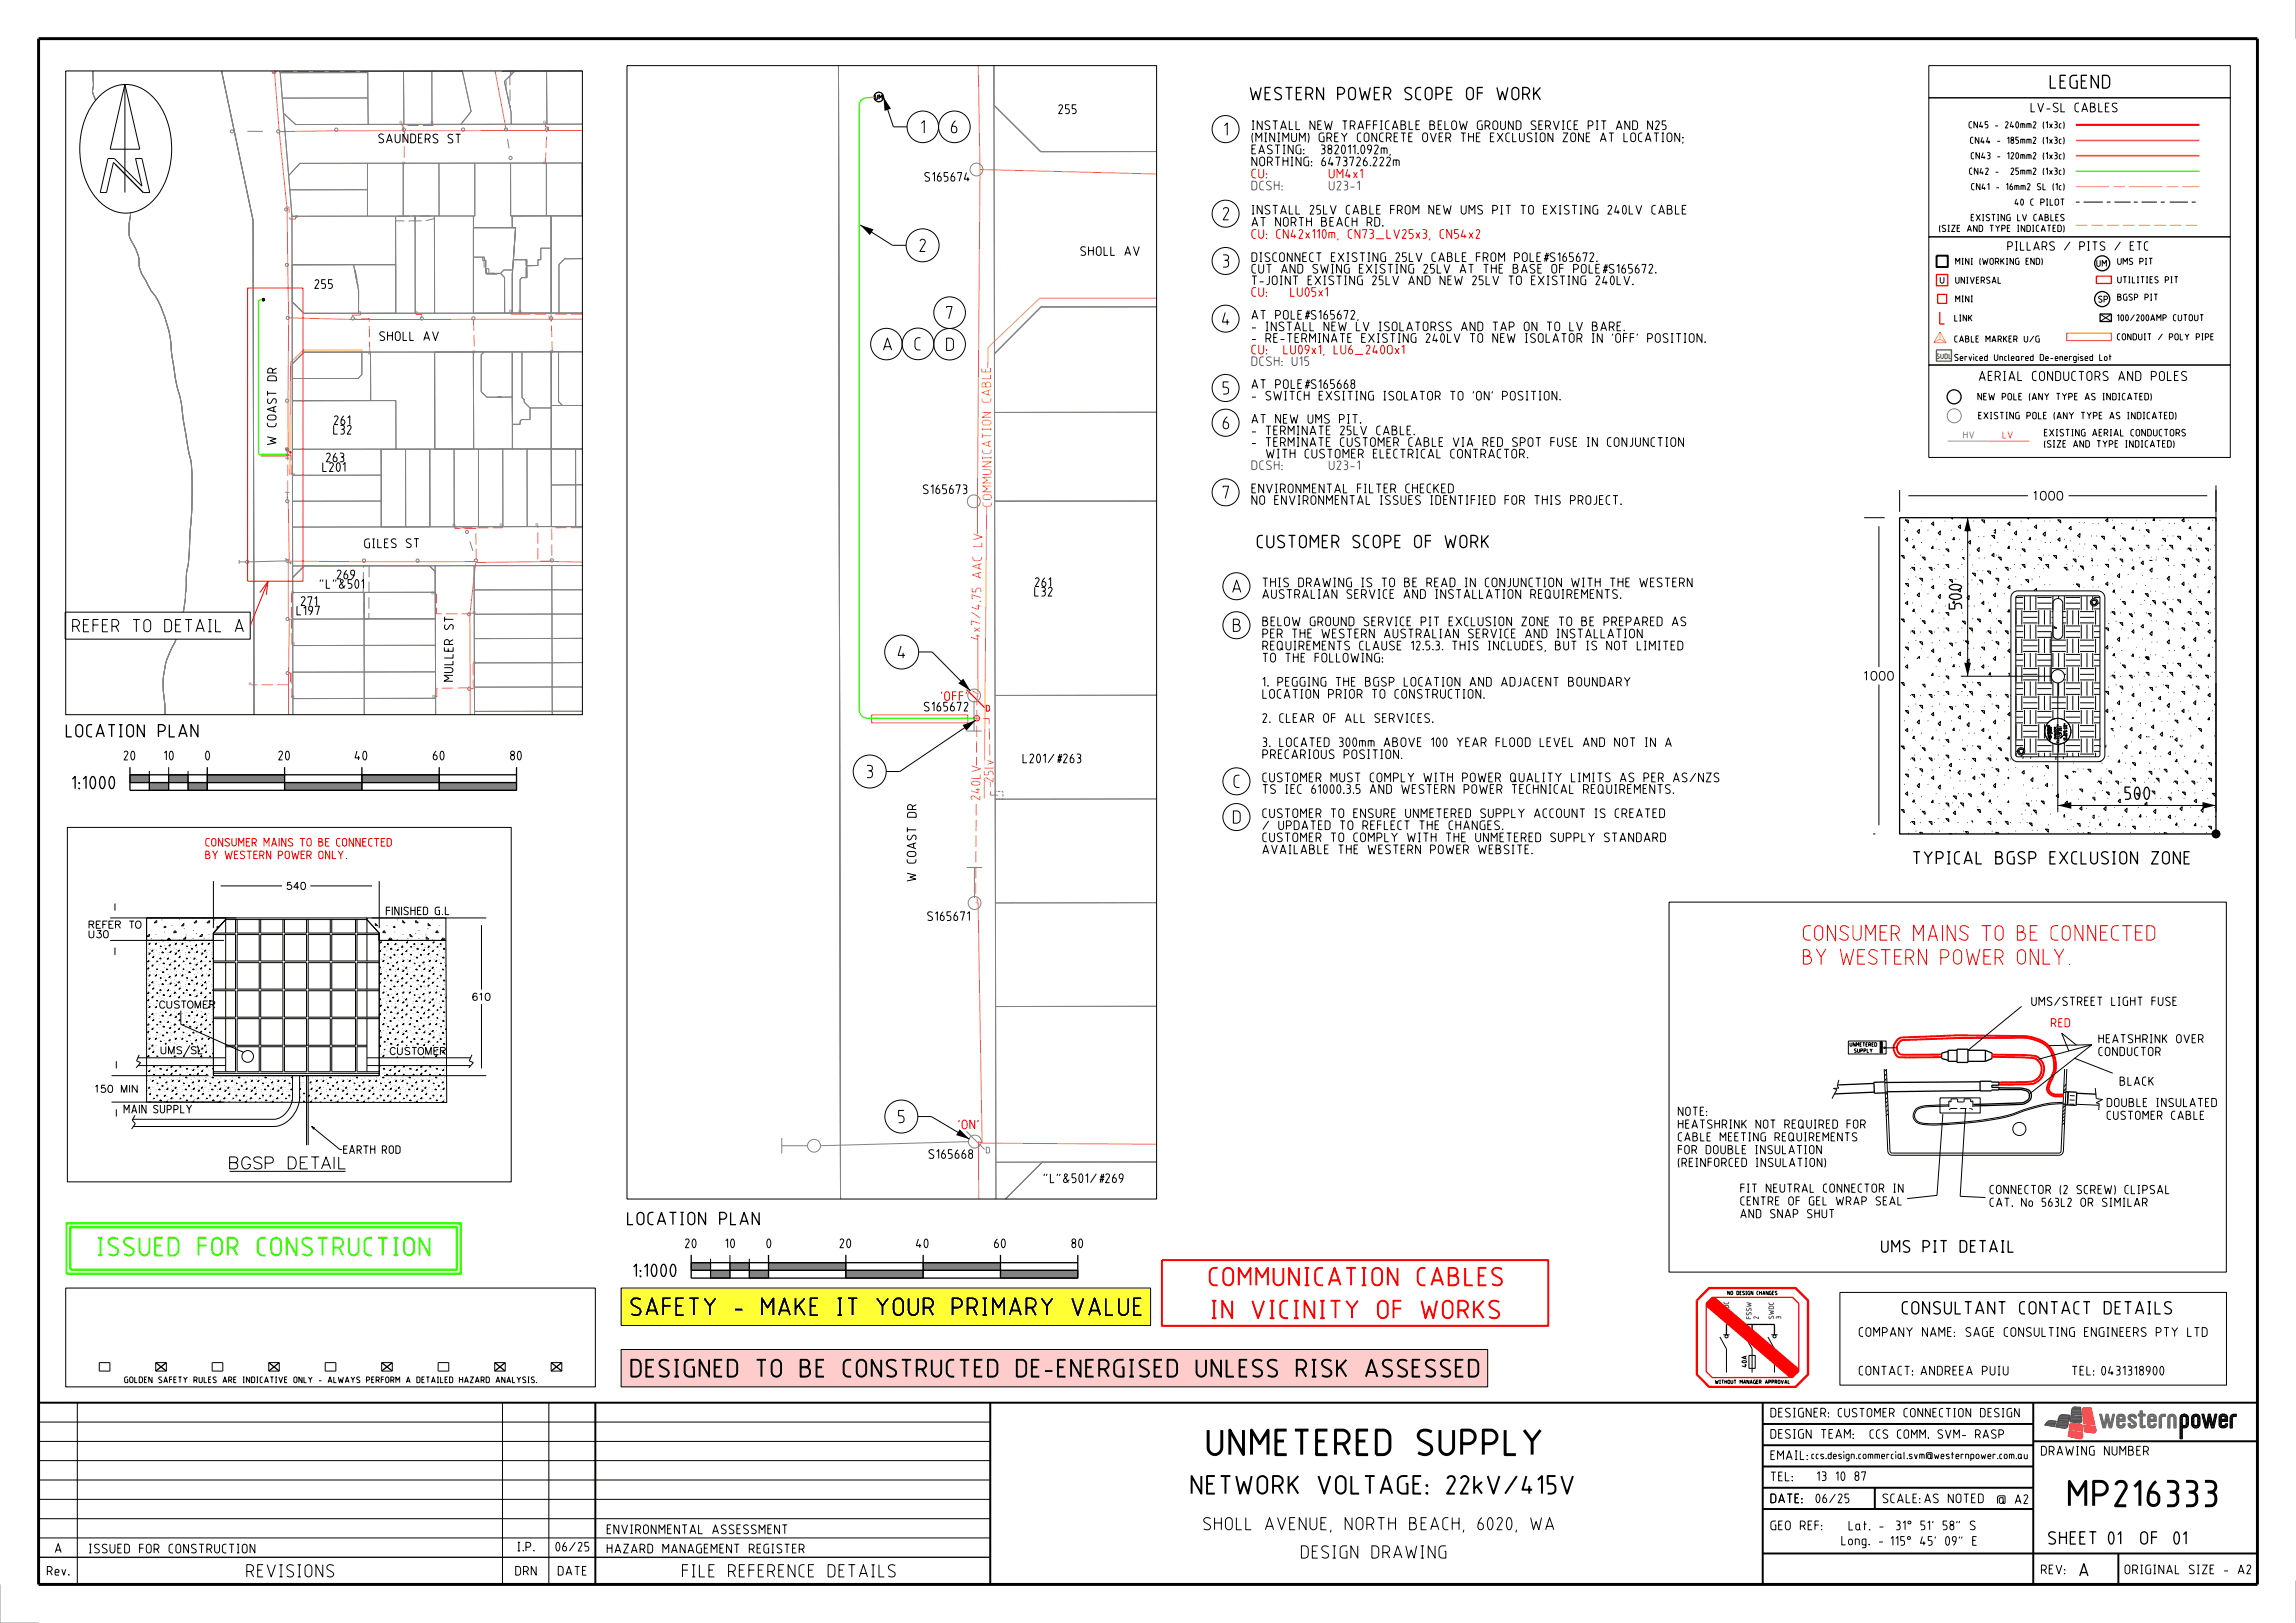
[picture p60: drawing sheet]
<svg xmlns="http://www.w3.org/2000/svg" width="594mm" height="420mm" viewBox="0 0 594 420" stroke-linecap="round" stroke-linejoin="round" font-family="sans-serif">
<defs><g id="words">
<g font-size="7">
<text x="294.9" y="376.7">UNMETERED SUPPLY</text>
<text x="532.5" y="390">MP216333</text>
</g>
<text font-size="5" fill="#3f0" x="25.1" y="325.1">ISSUED FOR CONSTRUCTION</text>
<g font-size="5" fill="#f00">
<text x="312.8" y="332.9">COMMUNICATION CABLES</text>
<text x="313.3" y="341.4">IN VICINITY OF WORKS</text>
</g>
<text font-size="5" x="292.2" y="386.7">NETWORK VOLTAGE: 22kV/415V</text>
<g font-size="4.8">
<text x="163.1" y="340.6">SAFETY - MAKE IT YOUR PRIMARY VALUE</text>
<text x="163.1" y="356.5">DESIGNED TO BE CONSTRUCTED DE-ENERGISED UNLESS RISK ASSESSED</text>
</g>
<g font-size="4.1" fill="#f00">
<text x="466.4" y="243.5">CONSUMER MAINS TO BE CONNECTED</text>
<text x="466.4" y="249.7">BY WESTERN POWER ONLY.</text>
</g>
<text font-size="3.6" x="530.3" y="23">LEGEND</text>
<g font-size="3.5">
<text x="323.3" y="26">WESTERN POWER SCOPE OF WORK</text>
<text x="238.2" y="34.6">1</text>
<text x="246" y="34.6">6</text>
<text x="316.6" y="35.2">1</text>
<text x="316.3" y="57">2</text>
<text x="237.8" y="65.2">2</text>
<text x="316.3" y="69.3">3</text>
<text x="244.7" y="82.7">7</text>
<text x="316.1" y="84.2">4</text>
<text x="228.4" y="90.8">A</text>
<text x="236.6" y="90.7">C</text>
<text x="244.7" y="90.8">D</text>
<text x="316.3" y="102.1">5</text>
<text x="316.3" y="111.1">6</text>
<text x="316.3" y="129.1">7</text>
<text x="325.1" y="141.9">CUSTOMER SCOPE OF WORK</text>
<text x="318.7" y="153.5">A</text>
<text x="507.6" y="157.7" transform="rotate(-90 507.6 157.7)">500</text>
<text x="18.6" y="163.7">REFER TO DETAIL A</text>
<text x="318.9" y="163.6">B</text>
<text x="232.2" y="170.5">4</text>
<text x="17" y="190.8">LOCATION PLAN</text>
<text x="224.1" y="201.4">3</text>
<text x="319.1" y="203.9">C</text>
<text x="18.6" y="204.3">1:1000</text>
<text x="549.6" y="207">500</text>
<text x="318.9" y="213.2">D</text>
<text x="494.8" y="223.7">TYPICAL BGSP EXCLUSION ZONE</text>
<text x="232.3" y="290.7">5</text>
<text x="162.2" y="317.1">LOCATION PLAN</text>
<text x="163.8" y="330.5">1:1000</text>
<text x="492" y="340.2">CONSULTANT CONTACT DETAILS</text>
<text x="295.3" y="396.1">SHOLL AVENUE, NORTH BEACH, 6020, WA</text>
<text x="529.9" y="399.7">SHEET</text>
<text x="545.3" y="399.7">01</text>
<text x="555.2" y="399.7">OF01</text>
<text x="321.1" y="403.4">DESIGN DRAWING</text>
<text x="537.9" y="408">A</text>
<text x="63.7" y="408.2">REVISIONS</text>
<text x="176.4" y="408.2">FILE REFERENCE DETAILS</text>
</g>
<text font-size="3.3" x="486.6" y="324.2">UMS PIT DETAIL</text>
<text font-size="3.1" x="59.4" y="302.5">BGSP DETAIL</text>
<text font-size="2.6" x="511.9" y="98.6">AERIAL CONDUCTORS AND POLES</text>
<g font-size="2.5">
<text x="273.8" y="29.5">255</text>
<text x="525.3" y="29.1">LV-SL CABLES</text>
<text x="323.8" y="33.7">INSTALL NEW TRAFFICABLE BELOW GROUND SERVICE PIT AND N25</text>
<text x="97.9" y="37.1">SAUNDERS ST</text>
<text x="323.8" y="39.9">EASTING:</text>
<text x="323.8" y="36.8">(MINIMUM) GREY CONCRETE OVER THE EXCLUSION ZONE AT LOCATION;</text>
<text x="341.6" y="39.9">382011.092m,</text>
<text x="239.1" y="47">S165674</text>
<text x="323.8" y="43">NORTHING: 6473726.222m</text>
<text x="323.8" y="58.7">AT NORTH BEACH RD.</text>
<text x="323.8" y="55.5">INSTALL 25LV CABLE FROM NEW UMS PIT TO EXISTING 240LV CABLE</text>
<text x="279.5" y="66.2">SHOLL AV</text>
<text x="323.8" y="70.8">CUT AND SWING EXISTING 25LV AT THE BASE OF POLE#S165672.</text>
<text x="323.8" y="67.8">DISCONNECT EXISTING 25LV CABLE FROM POLE#S165672.</text>
<text x="81.4" y="74.8">255</text>
<text x="323.8" y="73.8">T-JOINT EXISTING 25LV AND NEW 25LV TO EXISTING 240LV.</text>
<text x="323.8" y="82.7">AT POLE#S165672,</text>
<text x="98.1" y="88.2">SHOLL AV</text>
<text x="323.8" y="88.7">- RE-TERMINATE EXISTING 240LV TO NEW ISOLATOR IN 'OFF' POSITION.</text>
<text x="323.8" y="85.7">- INSTALL NEW LV ISOLATORSS AND TAP ON TO LV BARE.</text>
<text x="323.8" y="100.6">AT POLE#S165668</text>
<text x="323.8" y="103.6">- SWITCH EXSITING ISOLATOR TO 'ON' POSITION.</text>
<text x="86.2" y="112.5">L32</text>
<text x="86.3" y="110">261</text>
<text x="323.8" y="112.6">- TERMINATE 25LV CABLE.</text>
<text x="323.8" y="109.6">AT NEW UMS PIT.</text>
<text x="71.5" y="115.2" transform="rotate(-90 71.5 115.2)">W COAST DR</text>
<text x="84.3" y="119.6">263</text>
<text x="323.8" y="115.6">- TERMINATE CUSTOMER CABLE VIA RED SPOT FUSE IN CONJUNCTION</text>
<text x="325.4" y="118.6">WITH CUSTOMER ELECTRICAL CONTRACTOR.</text>
<text x="83.4" y="122.1">L201</text>
<text x="238.7" y="127.9">S165673</text>
<text x="323.8" y="130.6">NO ENVIRONMENTAL ISSUES IDENTIFIED FOR THIS PROJECT.</text>
<text x="323.8" y="127.6">ENVIRONMENTAL FILTER CHECKED</text>
<text x="94.2" y="141.9">GILES ST</text>
<text x="87.1" y="149.9">269</text>
<text x="82.7" y="152.4">&quot;L&quot;&amp;501</text>
<text x="267.6" y="154.4">L32</text>
<text x="267.7" y="151.9">261</text>
<text x="326.6" y="155">AUSTRALIAN SERVICE AND INSTALLATION REQUIREMENTS.</text>
<text x="326.6" y="152">THIS DRAWING IS TO BE READ IN CONJUNCTION WITH THE WESTERN</text>
<text x="76.7" y="159.2">L197</text>
<text x="77.8" y="156.8">271</text>
<text x="326.6" y="165.2">PER THE WESTERN AUSTRALIAN SERVICE AND INSTALLATION</text>
<text x="326.6" y="162.1">BELOW GROUND SERVICE PIT EXCLUSION ZONE TO BE PREPARED AS</text>
<text x="326.6" y="171.4">TO THE FOLLOWING:</text>
<text x="326.6" y="168.3">REQUIREMENTS CLAUSE 12.5.3. THIS INCLUDES, BUT IS NOT LIMITED</text>
<text x="117.3" y="176.4" transform="rotate(-90 117.3 176.4)">MULLER ST</text>
<text x="326.6" y="177.7">1. PEGGING THE BGSP LOCATION AND ADJACENT BOUNDARY</text>
<text x="239" y="184.1">S165672</text>
<text x="326.6" y="180.8">LOCATION PRIOR TO CONSTRUCTION.</text>
<text x="326.6" y="187.1">2. CLEAR OF ALL SERVICES.</text>
<text x="32" y="196.8">20</text>
<text x="42.4" y="196.8">10</text>
<text x="53.1" y="196.8">0</text>
<text x="72" y="196.8">20</text>
<text x="91.7" y="196.8">40</text>
<text x="112" y="196.8">60</text>
<text x="132" y="196.8">80</text>
<text x="264.5" y="197.5">L201/#263</text>
<text x="326.6" y="196.4">PRECARIOUS POSITION.</text>
<text x="326.6" y="193.3">3. LOCATED 300mm ABOVE 100 YEAR FLOOD LEVEL AND NOT IN A</text>
<text x="326.6" y="202.4">CUSTOMER MUST COMPLY WITH POWER QUALITY LIMITS AS PER AS/NZS</text>
<text x="326.6" y="205.4">TS IEC 61000.3.5 AND WESTERN POWER TECHNICAL REQUIREMENTS.</text>
<text x="326.6" y="214.8">/ UPDATED TO REFLECT THE CHANGES.</text>
<text x="326.6" y="211.7">CUSTOMER TO ENSURE UNMETERED SUPPLY ACCOUNT IS CREATED</text>
<text x="326.6" y="221.1">AVAILABLE THE WESTERN POWER WEBSITE.</text>
<text x="326.6" y="217.9">CUSTOMER TO COMPLY WITH THE UNMETERED SUPPLY STANDARD</text>
<text x="237" y="228.1" transform="rotate(-90 237 228.1)">W COAST DR</text>
<text x="239.9" y="238.3">S165671</text>
<text x="240.2" y="299.9">S165668</text>
<text x="270" y="306.2">&quot;L&quot;&amp;501/#269</text>
<text x="177.2" y="323">20</text>
<text x="187.6" y="323">10</text>
<text x="198.3" y="323">0</text>
<text x="217.2" y="323">20</text>
<text x="236.9" y="323">40</text>
<text x="257.2" y="323">60</text>
<text x="277.2" y="323">80</text>
<text x="480.9" y="345.9">COMPANY NAME: SAGE CONSULTING ENGINEERS PTY LTD</text>
<text x="480.9" y="355.9">CONTACT:ANDREEA PUIU</text>
<text x="536" y="355.9">TEL:0431318900</text>
<text x="458" y="366.8">DESIGNER:CUSTOMER CONNECTION DESIGN</text>
<text x="458" y="377.8">EMAIL:</text>
<text x="458" y="372.3">DESIGN TEAM:</text>
<text x="528" y="376.7">DRAWING NUMBER</text>
<text x="458" y="383.3">TEL:</text>
<text x="470" y="383.2">13 10 87</text>
<text x="458" y="389">DATE:</text>
<text x="487" y="389">SCALE:</text>
<text x="497.8" y="389">AS NOTED</text>
<text x="516.6" y="389.2">@ A2</text>
<text x="458" y="396">GEO REF:</text>
<text x="14.2" y="401.9">A</text>
<text x="23" y="402">ISSUED FOR CONSTRUCTION</text>
<text x="133.8" y="401.5">I.P.</text>
<text x="143.7" y="401.5">06/25</text>
<text x="157" y="397">ENVIRONMENTAL ASSESSMENT</text>
<text x="157" y="402">HAZARD MANAGEMENT REGISTER</text>
<text x="476.4" y="399.9">Long. -115° 45' 09&quot; E</text>
<text x="478.2" y="396">Lat. -31° 51' 58&quot; S</text>
<text x="12.1" y="407.7">Rev.</text>
<text x="133.3" y="407.7">DRN</text>
<text x="144.3" y="407.7">DATE</text>
<text x="528" y="407.4">REV:</text>
<text x="549.6" y="407.4">ORIGINAL SIZE - A2</text>
</g>
<g font-size="2.5" fill="#f00">
<text x="323.8" y="46.2">CU:</text>
<text x="343.8" y="46.2">UM4x1</text>
<text x="323.8" y="61.8">CU: CN42x110m, CN73_LV25x3, CN54x2</text>
<text x="323.8" y="76.8">CU:</text>
<text x="333.8" y="76.8">LU05x1</text>
<text x="323.8" y="91.7">CU:</text>
<text x="331.5" y="91.7">LU09x1, LU6_240Ox1</text>
<text x="243.4" y="181.4">'OFF'</text>
<text x="247.9" y="292.2">'ON'</text>
</g>
<g font-size="2.5" fill="#0028fa">
<text x="323.8" y="49.3">DCSH:</text>
<text x="343.8" y="49.3">U23-1</text>
<text x="323.8" y="94.7">DCSH: U15</text>
<text x="323.8" y="121.6">DCSH:</text>
<text x="343.8" y="121.6">U23-1</text>
</g>
<text font-size="2.5" fill="#ffa032" x="256.7" y="131.1" transform="rotate(-90 256.7 131.1)">COMMUNICATION CABLE</text>
<g font-size="2.5" fill="#f66">
<text x="254.1" y="141.6" transform="rotate(-89 254.1 141.6)">LV</text>
<text x="253.9" y="149.7" transform="rotate(-89 253.9 149.7)">A A C</text>
<text x="253.9" y="153.3" transform="rotate(-89 253.9 153.3)">5</text>
<text x="253.6" y="165.6" transform="rotate(-89 253.6 165.6)">4 x 7 / 4 .7</text>
<text x="253.7" y="203.4" transform="rotate(-89 253.7 203.4)">0 LV</text>
<text x="257" y="202.5" transform="rotate(-89 257 202.5)">2</text>
<text x="257" y="200.7" transform="rotate(-89 257 200.7)">5 lv</text>
<text x="253.6" y="207.1" transform="rotate(-89 253.6 207.1)">2</text>
<text x="253.6" y="205.4" transform="rotate(-89 253.6 205.4)">4</text>
</g>
<g font-size="2.4">
<text x="519.3" y="64.9">PILLARS / PITS / ETC</text>
<text x="525.5" y="260.3">UMS/STREET LIGHT FUSE</text>
<text x="542.9" y="270">HEATSHRINK OVER</text>
<text x="542.9" y="273.3">CONDUCTOR</text>
<text x="548.4" y="281">BLACK</text>
<text x="545" y="286.5">DOUBLE INSULATED</text>
<text x="434.1" y="292.1">HEATSHRINK NOT REQUIRED FOR</text>
<text x="434.1" y="288.8">NOTE:</text>
<text x="545" y="289.8">CUSTOMER CABLE</text>
<text x="434.1" y="298.7">FOR DOUBLE INSULATION</text>
<text x="434.1" y="295.4">CABLE MEETING REQUIREMENTS</text>
<text x="434.1" y="302">(REINFORCED INSULATION)</text>
<text x="450.2" y="312">CENTRE OF GEL WRAP SEAL</text>
<text x="450.2" y="308.7">FIT NEUTRAL CONNECTOR IN</text>
<text x="514.7" y="309">CONNECTOR (2 SCREW) CLIPSAL</text>
<text x="450.2" y="315.3">AND SNAP SHUT</text>
<text x="514.7" y="312.3">CAT. No 563L2 OR SIMILAR</text>
<text x="483.7" y="372.3">CCS COMM. SVM- RASP</text>
</g>
<text font-size="2.4" fill="#f00" x="530.6" y="265.9">RED</text>
<g font-size="2.3">
<text x="526.2" y="129.4">1000</text>
<text x="482.3" y="176">1000</text>
</g>
<g font-size="2.2" fill="#f00">
<text x="53.1" y="219.1">CONSUMER MAINS TO BE CONNECTED</text>
<text x="53.1" y="222.3">BY WESTERN POWER ONLY.</text>
</g>
<g font-size="2.2">
<text x="99.8" y="236.8">FINISHED G.L</text>
<text x="32" y="288.1">MAIN SUPPLY</text>
<text x="88.8" y="298.6">EARTH ROD</text>
</g>
<g font-size="1.9">
<text x="511.6" y="103.6">NEW POLE (ANY TYPE AS INDICATED)</text>
<text x="511.8" y="108.5">EXISTING POLE (ANY TYPE AS INDICATED)</text>
<text x="528.8" y="112.9">EXISTING AERIAL CONDUCTORS</text>
<text x="528.8" y="115.8">(SIZE AND TYPE INDICATED)</text>
<text x="74.2" y="230.2">540</text>
<text x="23" y="242.7">U30</text>
<text x="23" y="240.2">REFER TO</text>
<text x="41.3" y="260.9">CUSTOMER</text>
<text x="122.3" y="258.9">610</text>
<text x="41.7" y="272.7">UMS/SL</text>
<text x="100.9" y="272.9">CUSTOMER</text>
<text x="24.7" y="282.7">150 MIN</text>
<text x="468.6" y="377.6">ccs.design.commercial.svm@westernpower.com.au</text>
</g>
<text font-size="1.9" fill="#39f" x="507.9" y="113.5">HV</text>
<text font-size="1.9" fill="#f66" x="518.1" y="113.5">LV</text>
<g font-size="1.8">
<text x="509.3" y="33.2">CN45 - 240mm2 (1x3c)</text>
<text x="509.7" y="37.2">CN44 - 185mm2 (1x3c)</text>
<text x="509.9" y="41.2">CN43 - 120mm2 (1x3c)</text>
<text x="509.4" y="45.2">CN42 -</text>
<text x="519.1" y="45.2">25mm2 (1x3c)</text>
<text x="510" y="49.2">CN41 - 16mm2 SL (1c)</text>
<text x="521.2" y="53.2">40 C PILOT</text>
<text x="509.9" y="57.2">EXISTING LV CABLES</text>
<text x="501.7" y="60">(SIZE AND TYPE INDICATED)</text>
<text x="505.9" y="68.5">MINI (WORKING END)</text>
<text x="542.4" y="69">UM</text>
<text x="547.8" y="68.5">UMS PIT</text>
<text x="505.9" y="73.4">UNIVERSAL</text>
<text x="547.8" y="73.3">UTILITIES PIT</text>
<text x="547.8" y="77.8">BGSP PIT</text>
<text x="505.6" y="83.2">LINK</text>
<text x="505.9" y="78.2">MINI</text>
<text x="542.9" y="78.3">SP</text>
<text x="547.7" y="83.1">100/200AMP CUTOUT</text>
<text x="505.6" y="88.6">CABLE MARKER U/G</text>
<text x="547.7" y="88">CONDUIT / POLY PIPE</text>
<text x="505.6" y="93.4">Serviced Uncleared De-energised Lot</text>
</g>
<text font-size="1.7" fill="#f00" x="255.1" y="184.1">D</text>
<text font-size="1.7" fill="#828282" x="255.1" y="298.5">D</text>
<text font-size="1.6" x="32.2" y="357.9">GOLDEN SAFETY RULES ARE INDICATIVE ONLY - ALWAYS PERFORM A DETAILED HAZARD ANALYSIS.</text>
<g font-size="1.3">
<text x="226.4" y="25.8">UM</text>
<text x="451.9" y="353.8" transform="rotate(-90 451.9 353.8)">40A</text>
</g>
<text font-size="1.3" fill="#329932" x="501" y="92.8">SUDL</text>
<g font-size="1.3" fill="#0028fa">
<text x="447.3" y="341.1" transform="rotate(-90 447.3 341.1)">SWDC</text>
<text x="449.2" y="341.1" transform="rotate(-90 449.2 341.1)">1</text>
<text x="453.1" y="341.3" transform="rotate(-90 453.1 341.3)">FSSW</text>
<text x="455" y="341.3" transform="rotate(-90 455 341.3)">2</text>
<text x="458.9" y="341.3" transform="rotate(-90 458.9 341.3)">SWDC</text>
<text x="460.8" y="341.3" transform="rotate(-90 460.8 341.3)">3</text>
</g>
<g font-size="1">
<text x="478.5" y="270.8">UNMETERED</text>
<text x="479.7" y="272.4">SUPPLY</text>
<text x="446.9" y="335.1">NO DESIGN CHANGES</text>
<text x="443.7" y="358.1">WITHOUT MANAGER APPROVAL</text>
</g>
<g font-size=".5">
<text x="532" y="191.2" transform="rotate(-90 532 191.2)">DANGER</text>
<text x="533.3" y="190.8" transform="rotate(-90 533.3 190.8)">131351</text>
<text x="532.7" y="192.2" transform="rotate(-90 532.7 192.2)">ELECTRICITY</text>
<text x="486.4" y="269.6" transform="rotate(90 486.4 269.6)">WARNING</text>
</g>
<text font-size=".4" fill="#f00" x="75.1" y="117.3">D</text>
<text font-size=".4" fill="#828282" x="75.1" y="145.9">D</text>
<g font-size=".4">
<text x="534.3" y="191.6" transform="rotate(-90 534.3 191.6)">AS 3996-2004</text>
<text x="534.8" y="191.5" transform="rotate(-90 534.8 191.5)">CLASS B 5kG</text>
</g>
<text font-size=".3" x="67.9" y="77.7">UM</text>
</g></defs>
<path d="M17 333.3h137v25.6h-137zM25.7 352.6h2.7v2.2h-2.7zM40.3 352.6h2.7v2.2h-2.7zM54.9 352.6h2.7v2.2h-2.7zM69.5 352.6h2.7v2.2h-2.7zM84.1 352.6h2.8v2.2h-2.8zM98.7 352.6h2.8v2.2h-2.8zM113.3 352.6h2.8v2.2h-2.8zM128 352.6h2.7v2.2h-2.7zM142.6 352.6h2.7v2.2h-2.7z" fill="none" stroke="#000" stroke-width=".26"/>
<path d="M53.6 200.5h20v2h-20z" fill="#828282"/>
<path d="M53.6 200.5h20v2h-20z" fill="none" stroke="#000" stroke-width=".26"/>
<path d="M73.6 202.5h20v2h-20z" fill="#828282"/>
<path d="M73.6 202.5h20v2h-20z" fill="none" stroke="#000" stroke-width=".26"/>
<path d="M93.6 200.5h20v2h-20z" fill="#828282"/>
<path d="M93.6 200.5h20v2h-20z" fill="none" stroke="#000" stroke-width=".26"/>
<path d="M113.6 202.5h20v2h-20z" fill="#828282"/>
<path d="M113.6 202.5h20v2h-20z" fill="none" stroke="#000" stroke-width=".26"/>
<path d="M48.6 202.5h5v2h-5z" fill="#828282"/>
<path d="M48.6 202.5h5v2h-5z" fill="none" stroke="#000" stroke-width=".26"/>
<path d="M43.6 200.5h5v2h-5z" fill="#828282"/>
<path d="M43.6 200.5h5v2h-5z" fill="none" stroke="#000" stroke-width=".26"/>
<path d="M38.6 202.5h5v2h-5z" fill="#828282"/>
<path d="M38.6 202.5h5v2h-5z" fill="none" stroke="#000" stroke-width=".26"/>
<path d="M33.6 200.5h5v2h-5z" fill="#828282"/>
<path d="M33.6 200.5h5v2h-5zM459.1 349.1v6.1" fill="none" stroke="#000" stroke-width=".26"/>
<path d="M446.7 342.7h12.4" fill="none" stroke="#000" stroke-width=".34"/>
<path d="M198.8 326.8h20v1.9h-20z" fill="#828282"/>
<path d="M198.8 326.8h20v1.9h-20z" fill="none" stroke="#000" stroke-width=".26"/>
<path d="M218.8 328.7h20v2h-20z" fill="#828282"/>
<path d="M218.8 328.7h20v2h-20z" fill="none" stroke="#000" stroke-width=".26"/>
<path d="M238.8 326.8h20v1.9h-20z" fill="#828282"/>
<path d="M238.8 326.8h20v1.9h-20z" fill="none" stroke="#000" stroke-width=".26"/>
<path d="M258.8 328.7h20v2h-20z" fill="#828282"/>
<path d="M258.8 328.7h20v2h-20z" fill="none" stroke="#000" stroke-width=".26"/>
<path d="M193.9 328.7h4.9v2h-4.9z" fill="#828282"/>
<path d="M193.9 328.7h4.9v2h-4.9z" fill="none" stroke="#000" stroke-width=".26"/>
<path d="M188.8 326.8h5.1v1.9h-5.1z" fill="#828282"/>
<path d="M188.8 326.8h5.1v1.9h-5.1z" fill="none" stroke="#000" stroke-width=".26"/>
<path d="M183.8 328.7h5v2h-5z" fill="#828282"/>
<path d="M183.8 328.7h5v2h-5z" fill="none" stroke="#000" stroke-width=".26"/>
<path d="M178.8 326.8h5v1.9h-5z" fill="#828282"/>
<path d="M226.3 26.3h.1M67.9 77.9h.1M38.6 199.5v5M43.6 198.5v6M48.6 199.5v5M178.8 326.8h5v1.9h-5zM476 334.5h100v23.9h-100z" fill="none" stroke="#000" stroke-width=".26"/>
<g fill="none" stroke="#000" stroke-width=".34">
<path d="M33.6 198.5v6h100v-6M53.6 198.5v6M73.6 198.5v6M93.6 198.5v6M113.6 198.5v6M33.6 200.5h100M33.6 202.5h100"/>
<circle cx="227.3" cy="25.1" r="1.22"/>
<circle cx="68.1" cy="77.6" r=".31"/>
</g>
<path d="M67.7 117.5h6.2v.6h-6.2zM225.5 185h24.9v2.1h-24.9z" fill="none" stroke="#ffa032" stroke-width=".34"/>
<path d="M73.8 115.9l1.2 1.2M250 178.5l4.7 4.6" fill="none" stroke="#f00" stroke-width=".34"/>
<g fill="none" stroke="#828282" stroke-width=".26">
<path d="M24 18.4a17.7 17.7 0 0 1-.1 5.4 10.2 10.2 0 0 0 2.7 4.7l2 5.4a36.7 36.7 0 0 0 3.7 10.4l.4 1.5v2.8l.7 2.9 .4 4.2a14.3 14.3 0 0 0-.2 5.9 12 12 0 0 1 2.5 7.7l.5 1.5 2.5 4.4a25.5 25.5 0 0 1 4.9 12.1 106.4 106.4 0 0 0 3 17.3l.4 3.9 1.5 8.9 .5 1.6a97.7 97.7 0 0 1-.2 18.5l-.5 8.5a18.4 18.4 0 0 0-.5 6.7l-.2 .8a30.2 30.2 0 0 1-1.8 9.4l-.9 3.1a20.5 20.5 0 0 0-2.9 14.1l.3 4.8M57.3 18.4l8.2 38.7 .2 127.8M70.4 18.4a.42 .42 0 0 0 .4 .5 .42 .42 0 0 0 .4-.5M72.5 18.8h22.6l.1 6.5-22.2 .1zM95.1 18.5h9.3l.1 13.7h-9.2zM104.4 18.5h7.3l.1 13.7h-7.3zM111.7 18.5l7.9-.1 2.3 10.4-2.7 3.4h-7.4zM119.6 18.4l2.3 10.4-2.7 3.4h13.1l-.1-3.2-1.7-7.9 1.7-1.7v-1h-2.3h20.8h-9.3l.1 13.8 9.2-.1-74.2 .1M119.6 18.4l-23.6 .1v-.1v.1h-.9v.3h-22.6l-.2-.4 3.2 37.6 .3 128.9v-4.1l18.4-.1v4.2v-4.2h18.5v4.2l-.1-38.5h10.1l.1 38.5v-.8h20.1v.8v-.8h7.8h-7.8l-.1-6.3h7.9h-7.9v-6.3h7.9h-7.9v-6.3h7.9h-7.9v-6.3h7.9h-7.9v-6.3h7.9h-7.9v-6.3h7.9l-75 .2v-10.1l75-.1M132.2 18.4h.9l-.9 1zM133.1 18.4h8.3l.1 13.8h-9.2l-.1-3.2-1.7-7.9zM216.9 17l.6 293.3"/>
<path d="M257.1 17v10.2l12.1 12h30M257.1 17l.6 293.3-.1-9.5 12.1-.1-9.6 9.6 9.6-9.6h29.5l-41.6 .1v-40.3l41.6-.1-41.6 .1-.1-26.8 41.7-.1-41.7 .1v-26.9M64 34h4M73 25.4l22.2-.1 .1 6.9h-18.8l-3.2-2.9zM76.5 32.2l-3.2-2.9 1.4 16.1 2.9-3.1 73.1-.1v13.7h-8.1M103.5 31.6v.1M103.5 31.8v.1M103.5 31.4v.1M103.6 31.4h.2M103.6 31.9h.2M103.9 31.4l.1 .1M104 31.6v.1"/>
<path d="M104 31.8l-.1 .1M111.5 31.6v.2M111.5 31.8l.1 .1M111.6 31.4l-.1 .1M111.7 31.4h.1M111.7 31.9h.1M111.9 31.4l.1 .1M112 31.6v.2M112 31.8l-.1 .1M131.3 36l.4 2.4M140.6 31.5v.2M140.6 31.8h.1"/>
<path d="M140.7 31.3l-.1 .1M140.8 31.3h.1M140.8 31.8h.1M141 31.3l.1 .1M141.1 31.5v.2M141.1 31.8h-.1M299.2 39.2h-30l-12.1-12 .2 64.3 12-12.1h29.9h-29.9l-12 12.1M75 49.1h20.1v6.8l-19.6 .1zM75.5 56l26.8-.1 .1 12.6h-26.8zM76.5 55.9v.2M76.5 56.2l.1 .1M76.6 55.8h-.1"/>
<path d="M76.7 55.8h.1M76.7 56.3h.1M76.9 55.8h.1M77 55.9v.2M77 56.2l-.1 .1M77.6 42.3l17.5-.1v6.9h-20.1l-.3-3.7zM95.1 42.2h9.2v13.7h-9.2zM102.3 55.9h5.1v25.2h-5zM104.1 42.1v.2M104.1 42.4v.1M104.1 42v.1M104.2 42h.2"/>
<path d="M104.2 42.5h.2M104.3 42.2h9.3v13.7h-9.3zM104.5 42l.1 .1M104.6 42.1v.2M104.6 42.4l-.1 .1M107.4 55.9h5v25.2h-5zM112.4 55.9h10.1v25.2h-10.1zM113.6 42.2h9.2v13.7h-9.2zM122.5 58.9h10.9a171.4 171.4 0 0 0-.9 22.1l-10 .1zM122.5 58.9h10.9l-.8 11h-2.2l-.9 .8h-3.8v-3.3h-.4v-.8h-2.8zM122.8 42.2h9.3v13.7h.4v3h-10v-3h.3zM132.1 42.2h9.3v13.7h-9.3z"/>
<path d="M132.5 55.9h10.1v8.3h-2.7v3h-.7v1.5h-2.9v-1.5h-3.5l.6-8.3h-.9zM132.5 55.9h10.1v8.3v16.8h-10.1a171.4 171.4 0 0 1 .9-22.1h-.9zM140.6 42.1v.1M140.6 42.3l.1 .1M140.7 41.9l-.1 .1M140.8 41.9h.1M140.8 42.4h.1M141 41.9l.1 .1M141.1 42.1v.1M141.1 42.3l-.1 .1M141.4 42.2h9.2v13.7h-9.2zM142.6 55.9v25.1h8.1"/>
<path d="M142.6 55.9v25.1h2v-12.5l1.5-1.5 4.6-.1-4.6 .1-1.5 1.5v12.5h6.1M75.6 68.5h15.9a39 39 0 0 1 1.2 12.6h-14.1l-3-3zM75.6 68.5h26.8v12.6h-23.8l-3-3zM91.5 68.5h10.9v12.6h-9.7a39 39 0 0 0-1.2-12.6zM122.5 66.6h2.8v.8h.4v3.3h3.8l1 1.1 .1 9.2-8.1 .1zM130.4 69.9h2.2l-.1 11.1h-1.9l-.1-9.2-1-1.1zM132.8 67.2h3.5v4.6h-1.3l-.5 .5v8.7h-2v-10zM139.9 64.2h2.7v16.8h-8.1v-8.7l.5-.5h1.3v-3.1h2.9v-1.5h.7zM75.6 94.2l3-3.1h15v5.8l-1 1h-17zM75.6 94.2l3-3.1h17.2l.1 12.6h-20.3zM75.6 97.9h17l1-1v-5.8h2.2l.1 12.6h-20.3zM92.7 80.7v.2"/>
<path d="M92.7 81l.2 .1M92.9 80.6l-.2 .1M92.9 80.6h.2M92.9 81.1h.2M93.2 80.6v.1M93.2 80.7v.2M93.2 81v.1M95.4 91.3v.2M95.4 91.5l.1 .1M95.5 91.1l-.1 .1M95.5 91.1h.2M95.5 91.6h.2"/>
<path d="M95.8 91.1v.1M95.8 91.1h16.6l.1 25.1h-10.1v-12.5h-6.5zM95.8 91.3v.2M95.8 91.5v.1M107.4 80.7v.2M107.4 81l.1 .1M107.5 80.6h-.1M107.6 80.6h.1M107.6 81.1h.1M107.8 80.6h.1M107.9 80.7v.2M107.9 81l-.1 .1"/>
<path d="M112.4 91.1h10.1v25.1h-10zM122.3 91v.2M122.3 91.2l.1 .1M122.4 90.8l-.1 .1M122.4 90.8h.2M122.4 91.3h.2M122.5 91.1h10l.1 25.1h-10.1zM122.5 91.1h2.7l-.7 .7v9.5l1.4 1.5 6.6-.1 .1 13.5h-10.1zM122.7 90.8l.1 .1M122.8 91v.2M122.8 91.2l-.1 .1M125.2 91.1h7.3v11.6l-6.6 .1-1.4-1.5v-9.5z"/>
<path d="M131.8 80.7l.1 .1M131.8 80.4v.2M131.9 80.2l-.1 .1M131.9 80.2h.2M131.9 80.8h.2M132.2 80.2l.1 .1M132.3 80.7l-.1 .1M132.3 80.4v.2M132.5 91.1l10.1-.1v25.2h-10zM132.5 91.1h2.5v11.8l.6 .4v.8l1.5 1.5v3h-2.1l-.4 .4-.1 .8h-1.9zM134.3 80.5v.1M134.3 80.7v.1"/>
<path d="M134.3 80.3v.1M134.4 80.3h.2M134.4 80.8h.2M134.7 80.3l.1 .1M134.8 80.5v.1M134.8 80.7l-.1 .1M135 91.1l7.6-.1v14.6h-5.5l-1.5-1.5v-.8l-.6-.4zM142.4 90.9v.2M142.4 91.2l.1 .1M142.5 90.8l-.1 .1M142.6 90.8h.1M142.6 91.3h.1"/>
<path d="M142.6 91h1.9v12.9l1 1h-2.9zM142.8 90.8l.1 .1M142.9 90.9v.2M142.9 91.2l-.1 .1M150.7 91h-8.1v25.2M150.7 81l-72.1 .1-3-3v16.1l3-3.1 72.1-.1M150.7 91h-6.2v12.9l1 1h5.2h-8.1v11.3M257.3 91.5v15.2h41.9h-41.9v23h41.9M257.3 91.5v38.2h41.9M73.8 118.6h1M74.3 116.6v2M75.6 116.3l23-.1v6.8h-22.9z"/>
<path d="M75.6 103.7h26.8v12.5l-26.8 .1zM98.6 116.2h6.3l.1 20.1-6.4 .1zM98.6 116.3h12.6v20.1h-12.6zM104.9 116.2h6.3v20.1h-6.2zM111.2 116.2h6.3v20.1h-6.3zM117.5 116.2h6.3v20.1h-6.3zM123.8 116.2h6.3v20.1h-6.3zM130.1 116.2h6.2l.1 20.1h-6.3zM132.6 109.8h1.9l.1-.8 .5-.4h2v-3h5.5v10.6h-10zM136.3 116.2h6.3l.1 20.1h-6.3zM142.6 116.2h8.1h-1.8v20.1h1.8M142.6 116.2h6.3v20.1h-6.2z"/>
<path d="M150.7 116.2h-8.1v9.3h8.1h-8.1v10.8h8.1M73.8 127.4h1M74.3 127.4v2M75.7 123h.1M75.7 123h22.9v6.7h-22.9zM75.7 129.7h22.9v6.7h-22.9zM75.7 122.6v.2M75.7 122.9v.1M75.7 122.5v.1M75.8 122.5h.2M75.8 123h.2M76.1 122.5l.1 .1"/>
<path d="M76.2 122.6v.2M76.2 122.9l-.1 .1M117.2 135.8v.1M117.2 136l.1 .1M117.3 135.6l-.1 .1M117.3 135.6h.2M117.3 136.1h.2M117.6 135.6l.1 .1M117.7 135.8v.1M117.7 136l-.1 .1M129.4 136h.1M129.4 135.7v.2"/>
<path d="M129.5 135.6l-.1 .1M129.6 136h.1M129.6 135.6h.1M129.8 135.6l.1 .1M129.9 136h-.1M129.9 135.7v.2M138.6 135.7v.2M138.6 135.9l.1 .1M138.7 135.5l-.1 .1M138.8 135.5h.2M138.8 136h.2M139.1 135.5v.1"/>
<path d="M139.1 135.7v.2M139.1 135.9v.1M299.2 129.7h-41.9l.1 50.3 41.8-.1-41.8 .1 .1 26.8 41.7-.1-41.7 .1M61.9 144.9v1M61.9 145.4h1.6M73.8 144.5l1.2 1.1M73.9 145.2l-9.6 .2M75.5 153.2v.1M75.5 153.4v.1M75.5 153v.1M75.6 153h.2M75.6 153.5h.2"/>
<path d="M75.7 153.3h18.5v6.9h-18.5zM75.7 149.5l3-3 32.4-.1 1.5 1.5v5.4h-36.9zM75.7 146.5h3l-3 3zM75.7 149.5l3-3 32.4-.1 1.5 1.5v12.2l-18.4 .1v-6.9h-18.5zM75.9 153l.1 .1M76 153.2v.1M76 153.4l-.1 .1M94.2 153.3h18.4v6.8l-18.4 .1zM111.1 146.4h1.5v1.5zM111.7 153.4v.1M111.7 153.6l.1 .1M111.8 153.2l-.1 .1"/>
<path d="M111.9 153.2h.1M111.9 153.7h.1M112.1 153.2l.1 .1M112.2 153.4v.1M112.2 153.6l-.1 .1M121.6 140.1l.7 2.5M122.4 158.4v.2M122.4 158.6l.1 .1M122.5 158.2l-.1 .1M122.6 158.2h.1M122.6 158.7h.1M122.7 152.7l20.1-.1v6.3h-20.1z"/>
<path d="M122.7 146.4l20.1-.1v6.3l-20.1 .1zM122.7 158.9h20.1v6.3l-20.1 .1zM122.8 158.2l.1 .1M122.9 158.4v.2M122.9 158.6l-.1 .1M64.5 176.9v.1M64.5 177.1l.1 .1M64.6 176.7l-.1 .1M64.6 176.7h.2M64.6 177.2h.2M64.9 176.7v.1M64.9 176.9v.1"/>
<path d="M64.9 177.1v.1M75.6 166.4v.2M75.6 166.6l.1 .1M75.7 166.2l-.1 .1M75.7 167.1l18.5-.1v6.9h-18.5zM75.7 160.2h18.5v6.8l-18.5 .1zM75.7 173.9h18.5v6.8l-18.4 .1zM75.8 166.2h.1M75.8 166.7h.1M76 166.2l.1 .1M76.1 166.4v.2M76.1 166.6l-.1 .1"/>
<path d="M94.2 160.2l18.4-.1v6.9h-18.4zM94.2 167h18.4l.1 6.9h-18.5zM94.2 173.9h18.5v6.8h-18.5zM112 179.9v.1M112.1 179.9h.2M112.4 179.9l.1 .1M122.4 171.4v.2M122.4 171.7l.1 .1M122.5 171.3l-.1 .1M122.6 171.3h.2M122.6 171.8h.2M122.7 165.3l20.1-.1v6.3h-20.1z"/>
<path d="M122.7 171.5h20.1v6.3h-20.1zM122.7 177.8h20.1l.1 6.3h-20.1zM122.9 171.3v.1M122.9 171.4v.2M122.9 171.7v.1M75.5 180.2v.2M75.5 180.5h.1M75.6 180l-.1 .1M75.7 180h.1M75.7 180.5h.1M76 180v.1M76 180.2v.2"/>
<path d="M76 180.5h.1M112 180.1v.2M112 180.3v.1M112.1 180.4h.2M112.5 180.1v.2M112.5 180.3l-.1 .1M250 189.2h4M252 181.2v8M257.5 205.5v.6M257.5 206.5v.3M257.5 206.8h.3M257.8 204.8h-.3v.4"/>
<path d="M258.1 204.8h.7M258.1 206.8h.7M259.2 204.8h.3v.4M259.5 205.5v.6M259.5 206.5v.3h-.3M250.1 224.5h4M252.1 224.5v7.9M202.2 294.5v4M202.2 296.5h6.7M250 292.8l4.7 4.7M250.6 295.4l-38.3 1.1"/>
<circle cx="60" cy="34" r=".41"/>
<circle cx="72" cy="34" r=".42"/>
<circle cx="87" cy="33.6" r=".42"/>
<circle cx="104.5" cy="33.5" r=".41"/>
<circle cx="119.8" cy="33.5" r=".42"/>
<circle cx="130.9" cy="33.5" r=".42"/>
<circle cx="141.5" cy="33.5" r=".42"/>
<circle cx="74.1" cy="54.2" r=".42"/>
<circle cx="132.1" cy="40.9" r=".42"/>
<circle cx="252.6" cy="43.9" r="1.66"/>
<circle cx="74.2" cy="68.5" r=".42"/>
<circle cx="74.4" cy="82.2" r=".42"/>
<circle cx="91.3" cy="82.4" r=".42"/>
<circle cx="109.1" cy="82.4" r=".41"/>
<circle cx="122.5" cy="82.4" r=".42"/>
<circle cx="142.6" cy="82.4" r=".42"/>
<circle cx="74.3" cy="103.7" r=".41"/>
<circle cx="74.3" cy="116.3" r=".41"/>
<circle cx="74.3" cy="129.7" r=".42"/>
<circle cx="120.8" cy="137.7" r=".41"/>
<circle cx="251.9" cy="129.7" r="1.67"/>
<circle cx="63.9" cy="145.4" r=".41"/>
<circle cx="74.3" cy="145.1" r=".41"/>
<circle cx="94.2" cy="145.1" r=".42"/>
<circle cx="108" cy="145.1" r=".41"/>
<circle cx="121.3" cy="159" r=".41"/>
<circle cx="123.1" cy="145" r=".42"/>
<circle cx="142.8" cy="145" r=".42"/>
<circle cx="74.4" cy="160.2" r=".41"/>
<circle cx="74.4" cy="174.2" r=".41"/>
<circle cx="121.4" cy="178.2" r=".42"/>
<circle cx="252" cy="180" r="1.66"/>
<circle cx="252.1" cy="233.7" r="1.67"/>
<circle cx="210.6" cy="296.5" r="1.66"/>
<circle cx="252.2" cy="295.4" r="1.68"/>
</g>
<path d="M227.3 25.1l-3.1 .2a1.98 1.98 0 0 0-1.9 2v156.5a2.01 2.01 0 0 0 2 2l28.4 .1M68.1 77.6l-1 .1-.2 .4v39.1l.1 .3 .4 .2h7.1" fill="none" stroke="#28ff00" stroke-width=".34"/>
<g fill="none" stroke="#f00" stroke-width=".26">
<circle cx="74.5" cy="117.7" r=".18"/>
<circle cx="252.7" cy="185.9" r=".71"/>
</g>
<path d="M299.2 77.2h-30.2l-13.4 12.7-1 116.8M93.9 90.6h-15.4l-3.3 3.2-.2 29.2" fill="none" stroke="#ffa032" stroke-width=".26"/>
<g fill="none" stroke="#f66" stroke-width=".26" stroke-dasharray="3 1.1" stroke-linecap="butt">
<path d="M71 18.4l-.5 .6 .3 .1 .5-.2 .2-.5 .5-.1M71.2 18.4h-.2M104 31.9l.4 1.9M104.4 33.8l.2 .5v8.2M112 32.1v.4h-7.6v1.3M141.1 31.8v1.1l.8 .1-.4 .8M77 56.3h-.6v.4h-1.4l-.2-3h-.6l.1 .3M141.1 42.4l.4-8.6M93.2 80.8v.7h-2v1.2M95.6 91.4l-.1-9h-2.3l-2 .3M107.6 80.8v.6h1.5l-.1 1.3M122.5 82.6l.3 8.7"/>
<path d="M132.3 80.9v.4h2.3l.2-.5M134.8 80.8v.5h7.2l.1 1.3h.4M142.9 91.3l-.4-8.7M150.7 81.3h-8.1v1.9M74.5 116.2l-.1 12.9 .2 .6M75.8 122.7h-.4l-.1-4.9-.8-.1M129.9 136v.6h-12l-.2-.5v.7h5.4l.1 7.8-.2 1M150.7 136.5l-8 .1 .1 8.7M76 153.5h-.6v6.7h-.5M112.4 153.7h.5v5.1h8.5l.2 .2M122.9 158.7h-1.2l-.1 .3M142.8 145.3l-3.6-.1-.1-9.2"/>
<path d="M74.6 174l.6 .2v3h-10.1M74.9 160.2l.5 .1 .1 6.4h.6M121.8 178.2h.6v-6.4h.5M253 179.7l-.3 1.4-.3 50.2 .6 2.4M76 180.5h-.5v-6.6l-.9 .1M112.5 180.4l.5-.1v-2.2l7.6-.1 1.2 .2M258.2 205.8h-1.9l-.4-19.8-3.2-.1"/>
</g>
<g fill="none" stroke="#f66" stroke-width=".26">
<path d="M71 18.4v.2M71 18.4l1.2 15.7M128.1 18.4l2.9 15.4M253.1 17l.4 26.9-.6 85.8 .1 50-1.4-.9M72.2 34.1l2.1 20.2M104.4 33.8l-32.2 .3M104.4 33.8h.2M150.7 33.8h-46.3M74.3 54v.3M74.3 54.3l.4 28-.2 33.9-.3-.2M253.5 43.9l45.7 1.1M74.7 82.3l16.5 .4h18"/>
<path d="M142.5 82.6l.1 .3M142.5 82.6h.2M142.5 82.6l-33.5 .1 .1 .3M142.7 82.6l-.1 .6M150.7 82.6h-8M74.4 129.6l.2 .1 .2 15.5M74.8 145.2l48.3 .1 .1 .3M74.8 145.2h-.2v15h.3l-.3 13.8M94.2 145.4v.2M123 145.6h.2M123.2 145.6l-1.6 13.4v19.2M150.7 145.5l-7.9-.2-19.6 .3"/>
<path d="M74.6 173.8v11.1M74.9 173.9l-.5 .1M121.6 178.2v6.7M121.6 178.2h.2M252.4 233.4l.6 .3 1.1 62.1M254.1 295.8l-.9-.4v14.9M254.1 295.8l45.1 .3"/>
</g>
<g fill="none" stroke="#828282" stroke-width=".26" stroke-dasharray="3 1.1" stroke-linecap="butt">
<path d="M96 18.4v.1h-23.6l-.1-.1M132 27.8l-1.1-4.7v-2.4l1-1 .1 8.1M107.4 55.9v1.3h-5.1v-1.3h5.1M112.4 55.9v.7l-2.4 .6h-2.6v-1.3h5M92.5 73.9l-.8-4 .2-.1 .8 4.1h-.2M125.3 66.6v.8h.4v2.2h-.5v-2.2h-.4v-.8h.5M125.7 69.6v1.1h2.9v.3h-2.9v-1.4M125.7 70.7v-1.1h.8v1.1h1.2h-2M136.3 68.7h-.2l-.1-1.5h.3v1.5M136.3 68.7h2.9h-2.9M136.3 71.8h-.2v-3.1h.2v3.1M139.2 68.7h-2.9h2.9"/>
<path d="M128.7 102.8l1.1-.1-1.1 .1M129.8 102.8h-1.1h1.1M95.5 146.4l-.1 13.7-1.2 .1-.2-13.8h1.5"/>
</g>
<path d="M160.7 333.3h137v9.7h-137z" fill="#ff3"/>
<path d="M160.7 333.3h137v9.7h-137z" fill="none" stroke="#000" stroke-width=".26"/>
<path d="M160.7 349.2h224.2v9.7h-224.2z" fill="#fcc"/>
<g fill="none" stroke="#000" stroke-width=".26">
<path d="M160.7 349.2h224.2v9.7h-224.2zM445 346l1.7 3.1v6.1M445.8 345.4h1.7M451.6 346l1.7 3.1v6.1M452.5 350.7h1.6v3.4h-1.6zM452.5 345.4h1.6M457.4 346l1.7 3.1M458.3 345.4h1.6"/>
<circle cx="446.7" cy="345.8" r=".41"/>
<circle cx="453.3" cy="345.8" r=".41"/>
<circle cx="459.1" cy="345.8" r=".41"/>
</g>
<path d="M442.2 333.3h22.3l3.2 3.2v19.2l-3.2 3.2h-22.3l-3.2-3.2v-19.2z" fill="none" stroke="#f00" stroke-width=".59"/>
<path d="M441.4 337.3l1.6-1.6h20.7l1.6 1.6v17.6l-1.6 1.6h-20.7l-1.6-1.6z" fill="none" stroke="#f00" stroke-width=".34"/>
<path d="M446.7 342.7v2.7M453.3 342.7v2.7M459.1 342.7v2.7" fill="none" stroke="#000" stroke-width=".34"/>
<path d="M485 385v5.5" fill="none" stroke="#000" stroke-width=".51"/>
<path d="M300.6 326.1h99.9v17h-99.9z" fill="none" stroke="#f00" stroke-width=".51"/>
<path d="M17.2 316.6h102v13h-102zM18.2 317.6h100v11h-100z" fill="none" stroke="#3f0" stroke-width=".59"/>
<path d="M251.3 198.2h2.5l-.2 8.9h-2.5z" fill="#fff"/>
<path d="M64.1 74.5h14.3v75.9h-14.3z" fill="none" stroke="#f00" stroke-width=".26"/>
<path d="M16.9 158.4h47.8v7h-47.8z" fill="#fff"/>
<g fill="none" stroke="#000" stroke-width=".26">
<path d="M228.6 25.1l2.5 7.7h3.6M16.9 158.4h47.8v7h-47.8zM10 368h246.2M10 373h246.2M10 378h246.2M20 363v47M130 363v47M142 363v47M564 372.2h.6M564 372h.6M564 371.7h.6M564 371.6h.6"/>
<path d="M564 371.4h.6M564 371.1h.6M564 371h.6M564 370.8h.6M564 370.5h.6M564 370.4h.6M564 370.2h.6M564 369.9h.6M564 369.8h.6M564 369.6h.6M564 369.3h1.7M564 369.2h2"/>
<path d="M564 369h2.1M564 368.7h.7M564 368.6h.6M564 368.4h.6M564 368.1h.6M564 368h.6M564 367.8h.6M564 367.5h.6M564 367.3h.6M564 367.2h.6M564 366.9h.6M564 366.7h.6"/>
<path d="M564.1 366.6h.8M564.2 366.3h1.8M564.3 366.2a1.1 1.1 0 0 1 1.2-.2 1.1 1.1 0 0 1 .7 1v1.5a1.1 1.1 0 0 1-1.6 .9v2.9h-.6v-5.4zM564.4 366.1h1.4M564.6 366.7l.4-.1 .5 .1 .1 1.8-.2 .4-.8-.2zM564.9 366h.4M565.2 366.6h.9M565.5 368.7h.7M565.5 366.7h.7M565.6 368.6h.6M565.6 368.4h.6M565.6 368.1h.6"/>
<path d="M565.6 368h.6M565.6 367.8h.6M565.6 367.5h.6M565.6 367.3h.6M565.6 367.2h.6M565.6 366.9h.6M567 368.7h.6M567 368.5h.6M567 368.3h.6M567 368.1h.6M567 367.9h.6M567 367.7h.6"/>
<path d="M567 367.5h.6M567 367.3h.6M567 367.1h.6M567 366.9h.6M567 366.7h.7M567.1 368.9h.7M567.1 366.5h2M567.2 369.1h1.8M567.2 366.3h1.7M567.3 366.2a1.11 1.11 0 0 1 1.2-.2 1.11 1.11 0 0 1 .7 1v1.5a1.1 1.1 0 0 1-1.1 1 1.1 1.1 0 0 1-1.1-1v-1.6zM567.3 369.3h1.6M567.5 366.1h1.2"/>
<path d="M567.6 366.7l.4-.1 .5 .1 .1 1.8-.2 .4-.8-.2zM567.7 369.5h.8M568.4 368.9h.7M568.5 366.7h.6M568.5 368.7h.7M568.6 368.5h.6M568.6 368.3h.6M568.6 368.1h.6M568.6 367.9h.6M568.6 367.7h.6M568.6 367.5h.6M568.6 367.3h.6"/>
<path d="M568.6 367.1h.6M568.6 366.9h.6M569.6 366h.6l.6 2.7 .5-2.7h.5l.7 2.6 .5-2.6h.5l-.7 3.5h-.7l-.5-2.1-.5 2.1h-.6zM569.6 366h.6M569.7 366.2h.5M569.7 366.4h.6M569.8 366.6h.5M569.8 366.8h.6M569.9 367h.5M569.9 367.2h.6M570 367.4h.5M570.1 367.6h.5"/>
<path d="M570.1 367.8h.5M570.1 368h.6M570.2 368.2h.5M570.2 368.4h.6M570.3 368.6h1M570.3 368.8h1M570.4 369h.9M570.4 369.2h.8M570.5 369.4h.6M570.9 368.4h.5M570.9 368.2h.5M570.9 368h.6"/>
<path d="M571 367.8h.5M571 367.6h.5M571 367.4h1.2M571.1 367.2h1M571.1 367h1M571.2 366.8h.8M571.2 366.6h.8M571.3 366.4h.7M571.3 366.2h.6M571.3 366h.6M571.6 367.6h.6M571.7 367.8h.6"/>
<path d="M571.7 368h.6M571.8 368.2h.5M571.9 368.4h.5M571.9 368.6h1M572 368.8h.9M572 369h.9M572.1 369.2h.7M572.1 369.4h.7M572.5 368.4h.5M572.6 368.2h.5M572.6 368h.5M572.6 367.8h.5"/>
<path d="M572.7 367.6h.5M572.7 367.4h.5M572.8 367.2h.5M572.8 367h.5M572.8 366.8h.5M572.9 366.6h.5M572.9 366.4h.5M573 366.2h.5M573 366h.5M574.1 368.6h.6M574.1 368.2h.6M574.1 368h.6"/>
<path d="M574.1 367.8h2.2M574.1 367.6h2.2M574.1 367.2h.6M574.1 368.4h.6M574.1 367.4h2.2M574.1 367h.6M574.1 366.8h.6M574.1 366.6h.8M574.1 368.8h.6M574.1 369h2.1M574.2 366.4h2M574.3 369.2h1.8"/>
<path d="M574.3 366.2l.7-.2a1.03 1.03 0 0 1 1.3 .8v1.1h-1.6v.7l.1 .3h.6l.3-.1v-.3h.6a1.12 1.12 0 0 1-1 1 1.12 1.12 0 0 1-1.2-.9v-1.8zM574.4 366.2h1.6M574.5 369.4h1.4M574.7 366.7l.8-.1 .2 .7h-1zM574.7 366h.9M575.5 366.6h.7M575.6 368.8h.7M575.7 367.2h.6M575.7 367h.6M575.7 366.8h.6M575.7 368.6h.6M576.9 369.5h.6"/>
<path d="M576.9 369.3h.6M576.9 369.1h.6M576.9 368.9h.6M576.9 368.7h.6M576.9 368.5h.6M576.9 368.3h.6M576.9 368.1h.6M576.9 367.9h.6M576.9 367.7h.6M576.9 367.5h.6M576.9 367.3h.6M576.9 367.1h.6"/>
<path d="M576.9 366.9h.7M577 366.7h.7M577.1 366.5h1.5M577.1 366.4a1.44 1.44 0 0 1 1.5-.4v.6h-.8l-.3 .3v2.6h-.6v-2.6zM577.2 366.3h1.4M577.5 366.1h1.1M10 383h246M10 388h246.2M10 393h246.2M10 398h246.2"/>
<circle cx="238.7" cy="32.8" r="4.1"/>
<circle cx="229.3" cy="89" r="4.1"/>
<circle cx="237.5" cy="89" r="4.1"/>
<circle cx="245.7" cy="80.9" r="4.1"/>
<circle cx="245.7" cy="89.1" r="4.1"/>
</g>
<path d="M67.2 153.3l2.2-2.9-.5 3.6M69.4 150.4l-4.7 11.5" fill="none" stroke="#f00" stroke-width=".26"/>
<path d="M228.6 25.1l1.9 3-1.7 .6z" fill="#000"/>
<g fill="none" stroke="#000" stroke-width=".51">
<path d="M10 363h574M154 363v47M256.2 363v47M456 363v47M456 368.5h70M456 374h70M456 379.5h70M526 363v47M526 373h58M456 385h70M456 390.5h70M456 402h128"/>
<path d="M548 402v8"/>
</g>
<path d="M10 10h574v400h-574z" fill="none" stroke="#000" stroke-width=".76" stroke-linecap="butt"/>
<g fill="none" stroke="#4d4d4d" stroke-width=".26">
<path d="M529 368.8h2.6M529.1 368.6h2.6M529.3 368.4h2.5M529.4 368.2h2.4M529.6 368l.2-.2a2.65 2.65 0 0 1 2.2 0l-.5 1.4-2.5-.4zM529.6 368h2.3M529.8 367.8h2.2M530.2 369h1.3M531.5 369.2h.1M531.9 369.1h3.1M532 369.3h2.8M532 368.9h3"/>
<path d="M532 368.7h3.1M532.1 368.5h3M532.2 368.3h2.9M532.2 368.1h2M532.3 367.8l2.8 .4a1.15 1.15 0 0 1-1.1 1.4l-2.2-.4zM532.3 367.9h.4M532.4 367.5h2.8M532.5 367.3h2.8M532.6 367.1h2.7M532.7 366.9h2.6M532.7 366.7h2.7M532.8 366.5h2.6"/>
<path d="M533 366.3l.6-.2 1.8 .2-.2 1.6-2.8-.4zM533 366.3h2.3M533.2 369.5h1.5M533.4 367.7h1.8M535 367.9h.2M535.2 367.9l.2-1.6-.2 1.6M535.6 367.8h3M535.6 367.6h3M535.6 367.4h3M535.7 367.2h2.9M535.7 367h2.8M535.7 366.8h2.8"/>
<path d="M535.7 366.6h2.8M535.8 366.3l2.7 .3 .1 1a.6 .6 0 0 1-.7 .6l-2.3-.3zM535.8 366.4h1M535.8 365.9h2.6M535.9 365.7h2.5M535.9 365.5h2.5M535.9 365.3h2.5M535.9 365.1h2.5M536 364.9h2.4M536 364.7h2.3M536.1 364.5h2.2M536.1 368h2.3"/>
<path d="M536.2 364.3h2.1M536.3 364.3l.5-.2 1.5 .1 .2 2-2.7-.2 .2-1.2zM536.6 364.1h.5M537.1 366.1h1.3M537.7 368.2h.5"/>
</g>
<g fill="none" stroke="#c60" stroke-width=".26">
<path d="M535.1 371.7h3.8M535.1 371.5h3.8M535.1 371.3h3.8M535.2 371.1h3.6M535.2 370.9h3.6M535.2 370.7h3.2M535.2 370.5h2M535.3 370.2l3.5 .6 .1 .8a.74 .74 0 0 1-.9 .7l-2.9-.6zM535.3 370.3h.7M535.3 369.8h3.4M535.3 369.6h3.4M535.4 369.4h3.3"/>
<path d="M535.4 369.2h3.3M535.4 369h3.3M535.4 368.8h3.3M535.5 368.6h2.2M535.5 368.5l.5-.2 2.7 .4 .1 1.7-3.5-.6zM535.7 368.4h.6M535.9 371.9h2.9M536 370h2.8M536.9 372.1h1.8M537.2 370.2h1.6M537.9 372.3h.5M538.4 370.4h.4"/>
<path d="M538.7 365.1h2.5M538.7 364.9h2.4M538.8 365.5h2.5M538.8 365.3h2.4M538.8 364.7h2.3M538.8 365.9h2.5M538.8 365.7h2.5M538.8 366.3h2.6M538.8 366.1h2.6M538.9 366.7h2.6M538.9 366.5h2.6M538.9 364.5h2.1"/>
<path d="M538.9 366.9h2.7M538.9 364.4l.5-.2 1.6 .1 1 4.5-3-.4-.3-3.4zM538.9 367.3h2.8M538.9 367.1h2.7M539 367.7h2.8M539 367.5h2.7M539 368.1h2.9M539 367.9h2.8M539 368.3h2.9M539.1 368.7l3 .5a1.26 1.26 0 0 1-.1 1.5l-.6 .2-2.1-.4zM539.1 369.1h2.7M539.1 368.9h1.2"/>
<path d="M539.1 364.3h1.4M539.2 369.5h3M539.2 369.3h2.9M539.2 369.9h3.1M539.2 369.7h3.1M539.2 370.1h3.1M539.3 370.3h3M539.4 370.5h2.8M539.8 368.5h2.1M540.6 370.7h1.4M541.4 368.7h.6"/>
</g>
<g fill="none" stroke="#666" stroke-width=".26">
<path d="M543.2 366h.5l.7 2.7 .5-2.7h.5l.6 2.6 .6-2.6h.5l-.8 3.5h-.6l-.6-2.1-.4 2.1h-.6zM543.2 366.1h.6M543.3 366.3h.5M543.3 366.5h.5M543.3 366.7h.6M543.4 366.9h.5M543.5 367.1h.5M543.5 367.3h.6M543.6 367.5h.5M543.6 367.7h.6M543.7 367.9h.5M543.7 368.1h.6"/>
<path d="M543.8 368.3h.5M543.8 368.5h.5M543.8 368.7h1.1M543.9 368.9h.9M543.9 369.1h.9M544 369.3h.7M544.4 368.5h.5M544.4 368.3h.5M544.5 368.1h.5M544.5 367.9h.5M544.5 367.7h.6M544.6 367.5h1.1"/>
<path d="M544.6 367.3h1.1M544.7 367.1h.9M544.7 366.9h.9M544.7 366.7h.9M544.8 366.5h.7M544.8 366.3h.7M544.8 366.1h.6M545.2 367.7h.6M545.3 367.9h.6M545.3 368.1h.6M545.4 368.3h.5M545.4 368.5h1.1"/>
<path d="M545.5 368.7h1M545.5 368.9h1M545.6 369.1h.8M545.6 369.3h.8M546.1 368.3h.5M546.1 368.1h.5M546.2 367.9h.5M546.2 367.7h.5M546.2 367.5h.5M546.3 367.3h.5M546.3 367.1h.5M546.4 366.9h.5"/>
<path d="M546.4 366.7h.5M546.5 366.5h.4M546.5 366.3h.5M546.6 366.1h.5M547.6 367.7h2.2M547.6 367.1h.6M547.6 368.7h.6M547.6 368.5h.6M547.6 368.3h.6M547.6 368.1h.6M547.6 367.9h.6M547.6 367.5h2.2"/>
<path d="M547.6 367.3h2.2M547.6 366.9h.6M547.6 366.7h.7M547.7 368.9h.7M547.7 366.5h2M547.7 369.1h2M547.8 366.3h1.8M547.9 366.2l.6-.2a.99 .99 0 0 1 1.3 .8v1.1h-1.6v.7l.2 .3h.5l.3-.4h.6a1.1 1.1 0 0 1-1 1 1.1 1.1 0 0 1-1.2-.9v-1.8zM547.9 369.3h1.6M548.1 366.1h1.3M548.2 369.5h1M548.3 366.7l.8-.1 .1 .7h-1z"/>
<path d="M549.1 368.9h.7M549.2 366.7h.6M549.2 367.1h.6M549.2 368.7h.6M549.2 368.5h.6M549.2 366.9h.6M550.5 368.7h.6M550.5 368.5h.6M550.5 366.9h.6M550.5 366.7h.7M550.6 368.9h.8M550.6 367.1h.7"/>
<path d="M550.6 366.5h2.1M550.7 367.3h.9M550.7 369.1h1.9M550.7 366.3a1.16 1.16 0 0 1 1.2-.3 1.16 1.16 0 0 1 .8 1h-.6v-.3l-.3-.1-.7 .1 .2 .4 1 .8a1 1 0 0 1 .2 1.4 1 1 0 0 1-1.4 .1 .97 .97 0 0 1-.6-1h.6l.1 .4 .2 .1 .7-.2-.1-.3-1.3-1.1-.2-.5zM550.7 366.3h1.9M550.8 367.5h1.1M550.9 369.3h1.5M550.9 366.1h1.4M551.1 367.7h1M551.4 367.9h1M551.4 369.5h.5M551.6 368.1h1"/>
<path d="M551.9 368.9h.8M551.9 368.3h.8M552.1 368.7h.6M552.1 368.5h.6M552.1 366.7h.6M552.1 366.9h.6M553.2 366.2h1.8M553.2 366.4h1.8M553.2 366h1.8M553.6 365.1h.6v.9h.8v.4h-.8v2.4l.3 .2 .5-.1v.5l-.6 .1a.6 .6 0 0 1-.8-.6v-2.5h-.4v-.4h.4zM553.6 368.6h.6M553.6 368.2h.6"/>
<path d="M553.6 368h.6M553.6 367.6h.6M553.6 369h.8M553.6 368.8h.6M553.6 368.4h.6M553.6 367.8h.6M553.6 367.4h.6M553.6 367.2h.6M553.6 367h.6M553.6 366.8h.6M553.6 366.6h.6M553.6 365.8h.6"/>
<path d="M553.6 365.6h.6M553.6 365.4h.6M553.6 365.2h.6M553.7 369.2h1.3M553.9 369.4h1.1M554.7 369h.3M555.6 367.2h.7M555.6 368.4h.6M555.6 367.4h2.2M555.6 367h.7M555.6 368.6h.6M555.6 368.2h.6"/>
<path d="M555.6 368h.6M555.6 367.8h2.2M555.6 367.6h2.2M555.7 368.8h.6M555.7 366.8h.6M555.7 366.6h.7M555.7 369h2M555.8 366.4h1.9M555.9 369.2h1.7M555.9 366.2l.6-.2a1.03 1.03 0 0 1 1.3 .8v1.1h-1.6v.7l.2 .3h.5l.3-.1v-.3h.6a1.12 1.12 0 0 1-1 1 1.12 1.12 0 0 1-1.2-.9v-1.8zM555.9 366.2h1.7M556.1 369.4h1.3"/>
<path d="M556.2 366h1.1M556.4 366.6h.7l.1 .7h-.9zM557.1 366.6h.7M557.2 368.8h.6M557.2 367.2h.6M557.2 367h.6M557.2 366.8h.6M557.2 368.6h.6M558.6 369.1h.6M558.6 367.7h.6M558.6 367.3h.6M558.6 367.1h.6"/>
<path d="M558.6 369.5h.6M558.6 369.3h.6M558.6 368.9h.6M558.6 368.7h.6M558.6 368.5h.6M558.6 368.3h.6M558.6 368.1h.6M558.6 367.9h.6M558.6 367.5h.6M558.6 366.9h.6M558.6 366.7h.7M558.7 366.5h1.5"/>
<path d="M558.8 366.4a1.44 1.44 0 0 1 1.4-.4v.6h-.8l-.2 .3v2.6h-.6v-2.6zM558.8 366.3h1.4M559.1 366.1h1.1M560.8 367.7h.6M560.8 367.1h.6M560.8 369.5h.6M560.8 369.3h.6M560.8 369.1h.6M560.8 368.9h.6M560.8 368.7h.6M560.8 368.5h.6M560.8 368.3h.6"/>
<path d="M560.8 368.1h.6M560.8 367.9h.6M560.8 367.5h.6M560.8 367.3h.6M560.8 366.9h.6M560.8 366.7h.7M560.9 366.5h2M561.1 366.3h1.7M561.1 366.2l.7-.2a1.03 1.03 0 0 1 1.2 .9v2.6h-.6v-2.6l-.4-.3h-.4l-.2 .3v2.6h-.6v-2.6zM561.3 366.1h1.2M562.3 366.7h.7M562.4 367.7h.6"/>
<path d="M562.4 367.1h.6M562.4 369.5h.6M562.4 369.3h.6M562.4 369.1h.6M562.4 368.9h.6M562.4 368.7h.6M562.4 368.5h.6M562.4 368.3h.6M562.4 368.1h.6M562.4 367.9h.6M562.4 367.5h.6M562.4 367.3h.6"/>
<path d="M562.4 366.9h.6"/>
</g>
<path d="M10 403h246" fill="none" stroke="#000" stroke-width=".34"/>
<path d="M594 0v10M0 410v10h10M594 409v11" fill="none" stroke="#828282" stroke-width=".26"/>
<path d="M254.6 196.8h2.5l-.1 5.6h-2.5z" fill="#fff"/>
<g fill="none" stroke="#000" stroke-width=".26">
<path d="M499 17h78v8.3h-78zM499 25.3h78v36h-78zM537 52.3h1M539 52.3h5M545 52.3h1M547 52.3h4.2M552 52.3h1M554 52.3h4M559 52.3h1M561.3 52.3h4.7M567 52.3h1M499 61.3h78v33.2h-78z"/>
<path d="M502.9 71.7v1.1a.48 .48 0 0 1-.5 .5 .48 .48 0 0 1-.4-.5v-1M499 94.5h78v23.9h-78zM543.3 81.3l2.9 1.9M546.2 81.3l-2.9 1.9M482.3 134h5.3M486.1 136.2v36.4M491.5 126.8v5.7M492.6 137.2h.2M492.9 139.6l.6-.4v.9zM492.9 134.5l.8 .1v.7zM493.7 128.3h31M494.7 139.6h.1"/>
<path d="M496 137.5l.6-.5-.1 1.1zM497.1 134.8l-.1 .1M497.4 134h.1M498.7 137.2h.2M499.7 135.6l.5-.5 .1 .9zM500.8 139.6h.1M501.4 138l.6-.6-.1 1.1zM503.2 134.8l-.1 .1M504.8 134l.3 .3v-.3M504.9 137.2h.1M505.5 139l.1 .7-.4-.1zM506.6 136.3l.6-.5v1z"/>
<path d="M506.9 139.6h.2M507.3 134h23.3M508.5 137.1l.5-.5 .1 .9zM509.1 134v41M509.4 134.8l-.2 .1M510.7 134.8l-.1 .1M512 138.8l-.2 .1M512.7 134.5l.7 .1v.7zM513.3 138.8l-.1 .1M515.3 138.6h.7v.8zM515.8 137.4l.5-.4-.1 1.1-.4-.4M516.8 134.8l-.1 .1"/>
<path d="M517.1 134h.1M518.4 137.2h.2M519.4 135.6l.6-.5v.9zM520.5 139.6h.2M521.1 138l.6-.6v1.1zM523 134.8l-.2 .1M524.5 134l.3 .3v-.3M524.6 137.2h.1M525.3 139v.7l-.4-.1zM526.3 136.3l.6-.5v1zM526.7 139.6h.1M528.5 138.2l.7-.5-.1 1.1z"/>
<path d="M529.1 134.8l-.1 .1M530.4 134.8l-.1 .1M532 137.2h.2M532.3 139.6l.6-.4v.9zM532.4 134.5l.7 .1 .1 .7zM534.1 139.6h.1M535.2 128.3h35.8M535.2 136.7l.6-.5v.9zM535.6 140h.1M536.8 134h.1M537.5 138.6l.6-.5v1zM538 135.2h-.1"/>
<path d="M539.1 135.5h.1M539.4 135.2h-.1M541.1 138.7h.1M541.4 135.4h.1M542.4 138.7h.1M542.7 135.4h.2M543.7 138.8h.7v.8zM544.7 134.7l.6-.5v.9zM546.5 134.6h.1M547 136.2l.1 .7-.5-.1zM547.3 137.2h.1M548.5 138.7h.2"/>
<path d="M548.9 135.4h.1M549.1 139.2l.7 .1v.7zM551.9 136.3l.1 .7-.5-.1zM552.6 134.6h.1M553.4 137.2h.1M554.6 138.7h.2M555 135.4h.2M555.2 137.1h.7l.1 .8zM557.4 134.1v.6l-.4-.1zM558.7 134.6h.2M559.5 139.3l.7 .1v.7zM559.5 137.2h.1"/>
<path d="M560.8 138.7h.1M561.1 135.4h.2M562.1 138.7h.2M562.4 135.4h.2M563.4 138.8h.7l.1 .8zM564.4 134.7l.6-.5v.9zM566.2 134.6h.1M566.7 136.2l.1 .7-.5-.1zM566.9 137.2h.2M568.2 138.7h.2M568.6 135.4h.1M568.7 139.2l.8 .1 .1 .7z"/>
<path d="M571.6 136.3v.7l-.4-.1zM572.3 134.6h.2M573.1 137.2h.2M573.3 125.6v9.4M491.9 143.7l.7 .1 .1 .7zM492.6 153.6l.2 .1M492.9 156.1l.6-.5v.9zM492.9 151h.8v.8zM493.7 149.9h.2M494.2 147.1h.2M494.6 146.8h.7l.1 .8zM494.7 156h.1"/>
<path d="M495.2 157.6l.1 .7-.5-.1zM495.2 141.2l.1 .6-.5-.1zM495.2 146.1h.2M495.5 158.6h.1M495.5 142.2h.1M495.6 149.3h.2M496 154l.6-.6-.1 1.1zM496.6 149.6l.7 .1 .1 .7zM496.7 147.1h.2M496.7 143.7h.2M497.1 156.8h.1M497.1 140.4h.1"/>
<path d="M497.1 151.3h-.1M497.3 144.2h.7l.1 .8zM498.7 153.6l.2 .1M499 146.8h.8l.1 .8zM499.7 152l.5-.5 .1 .9zM499.8 149.9h.2M500.1 157.7v.7l-.4-.1zM500.1 141.3v.7l-.4-.1zM500.4 147.1h.1M500.8 156h.1M501.3 146.1h.2M501.4 154.4l.6-.6-.1 1.1z"/>
<path d="M501.6 158.6h.2M501.6 142.2h.2M501.7 149.3h.2M502.8 147.1h.2M502.8 143.7h.2M503.2 156.8h.1M503.2 140.4h.1M503.2 151.3h-.1M503.4 158.5h.7l.1 .8zM503.4 146.1h.7l.1 .8zM503.4 142l.7 .1 .1 .7zM506.5 147.1h.2"/>
<path d="M507.5 146.1h.1M507.7 142.2h.2M508.2 144.3h-.5l.5 .6M508.8 154.7l.6-.6v1.1zM509.1 151.1h.2M509.2 140.4l.6-.5v.9zM509.3 156.8h.2M509.6 143.6h.1M510.1 150.1h.2M510.3 148.3l.7 .1 .1 .7zM510.3 146.2h.2M510.6 156.8h.2"/>
<path d="M511.5 142.3l.6-.6-.1 1.1zM511.6 151.1h.1M511.6 147.7h.1M511.9 144.4h.2M512.1 150.1h.8v.8zM512.3 153.6l.1 .1M512.7 156.1l.5-.5v.9zM512.9 151.1h.2M512.9 147.7h.2M513.3 144.4h.1M514.2 147.8h.7l.1 .8zM514.4 156h.1"/>
<path d="M514.9 157.6l.1 .7-.5-.1zM514.9 141.2l.2 .1M515.2 158.6h.1M515.3 143.7l.5-.5 .1 .9zM515.7 154l.6-.6-.1 1.1zM516.3 149.6l.8 .1v.7zM516.4 147.1h.2M516.4 143.7h.2M516.6 151.1h.1M516.8 156.8h.1M516.8 140.4h.1M516.8 151.3h-.1"/>
<path d="M517 144.2h.7l.1 .8zM517 143.6h.1M518.4 153.6l.2 .1M518.8 146.8h.7v.8zM519.4 152l.6-.5v.9zM519.5 149.9h.2M519.8 157.7l.1 .7-.5-.1zM519.8 141.3l.1 .7-.5-.1zM520.1 147.1h.1M520.8 153.4l1.2-.5h20.8a1.77 1.77 0 0 1 1.7 1.8v40.7a1.77 1.77 0 0 1-1.7 1.7h-20.8a1.75 1.75 0 0 1-1.8-1.7v-40.7zM521.1 146.1h.1M521.3 142.2h.1"/>
<path d="M521.4 149.3h.2M521.5 157.6h1.9M521.5 156.1h1.9M521.5 154.6h1.9M521.6 154.4l.4-.2h20.8l.4 .2 .1 41-.3 .4h-21l-.4-.2zM521.6 157.9v3.7M522.6 147.1h.1M522.6 143.7h.1M522.9 140.4h.2M523 151.3h-.2M523.1 154.2v.1M523.1 157.9v3.7"/>
<path d="M523.1 146.1h.7l.1 .8zM523.1 142l.7 .1 .1 .7zM523.4 159.8h3.7M523.4 158.3h3.7M523.8 154.3v3.6M524.1 150h.7v.8zM525.3 154.3v3.6M525.6 149.9h.2M526.2 147.1h.2M526.5 152.9l-.2-.1 .6-.5v.6M526.7 154.3v3.6M527.1 157.6h3.7"/>
<path d="M527.1 156.1h3.7M527.1 154.6h3.7M527.2 146.1h.1M527.4 144.3h.7l.1 .8zM527.4 154.2v.1M527.4 157.9v3.7M527.4 142.2h.2M527.5 149.3h.2M528.7 147.1h.1M528.7 143.7h.1M528.9 154.2v.1M528.9 157.9v3.7"/>
<path d="M529 140.4h.2M529.1 151.3h-.1M529.2 146.1h.8v.8zM530 147.1h.2M530 143.7h.2M530.4 140.4h.1M530.4 154.2v.1M530.4 157.9v3.7M530.4 151.3h-.1M530.8 159.8h.3M530.8 158.3h.3M531.1 156.2a1.27 1.27 0 0 1 1.3-1.3 1.27 1.27 0 0 1 1.2 1.3v8a1.27 1.27 0 0 1-1.2 1.2 1.27 1.27 0 0 1-1.3-1.2"/>
<path d="M531.1 154.3v11M531.3 143.7l.7 .1 .1 .7zM532.6 154.3v.6M533.6 159.8h.9M533.6 158.3h.9M534 146.8h.7l.1 .8zM534.1 154.3v3.6M534.4 157.6h3.7M534.4 156.1h3.7M534.4 154.6h3.7M534.6 141.2l.1 .6-.5-.1zM534.6 146.1h.2"/>
<path d="M534.8 154.2v.1M534.8 157.9v3.7M534.9 142.2h.2M535.2 147.4l.1 .1M536.1 146.5h.2M536.3 154.2v.1M536.3 157.9v3.7M536.3 144.7h.8v.8zM536.4 142.6h.1M536.5 151.3h-.1M537.2 151.1h.7l.1 .8zM537.6 147.5h.2"/>
<path d="M537.6 144.1h.2M537.7 154.2v.1M537.7 157.9v3.7M538 140.8h.1M538.1 159.8h3.7M538.1 158.3h3.7M538.2 146.5h.7l.1 .7zM538.4 154.3v3.6M539 144.1h.1M539 146.8h.1M539 147.3l.1 .2h-.1M539.1 152h.1"/>
<path d="M539.1 141.9h.1M539.3 140.8h.2M539.9 154.3v3.6M541.1 149.6l.4-.5v1.1l-.4-.4M541.1 142.2h.1M541.1 144.4l.2 .1v.7l-.2-.2M541.3 155.4l1 .1 .1 .2-.5 .8h-.3l-.4-.9zM541.4 154.3v.7M541.4 156.8v1.1M541.4 151.9h.1M541.4 146.3h-.1M541.6 141.1h.7l.1 .8z"/>
<path d="M541.8 157.6h1.5M541.8 154.6h1.5M542.1 154.2v.1M542.1 157.9v3.7M542.4 142.2h.1M542.7 156.1h.6M542.7 151.9h.2M542.8 146.3h-.1M544.4 148.6l.1 .1M544.7 146l.8 .1v.7zM544.7 151.1l.6-.5v.9zM545.5 144.9h.1"/>
<path d="M546 158.6h.2M546 142.1l.2 .1M546.4 158.3h.7l.1 .8zM546.4 141.8l.7 .1 .1 .7zM546.5 151.1h.1M547 152.6l.1 .7-.5-.1zM547 157.5h.2M547 141.1h.2M547.3 153.7h.1M547.4 144.3h.1M547.8 149l.6-.5-.1 1zM548.4 144.7h.7l.1 .8z"/>
<path d="M548.5 142.2h.2M548.5 158.6h.2M548.5 155.1h.2M548.9 151.9h.1M548.9 146.3h-.1M549.1 155.6l.7 .1v.7zM550.5 148.6l.2 .1M550.9 158.8l.7 .1v.7zM550.9 141.8l.7 .1v.7zM551.5 147l.5-.5 .1 .9zM551.6 144.9h.1M551.9 152.8l.1 .6-.5-.1z"/>
<path d="M552.2 158.6h.1M552.2 142.1l.1 .1M552.6 151.1h.1M553.1 141.1h.2M553.5 144.3h.2M553.8 156.4h.2M553.9 145.7l.6-.5v.9zM554.2 148.9h.2M554.6 142.2h.2M554.8 155.4h.2M555 153.6l.7 .1 .1 .7zM555 151.5h.2"/>
<path d="M555.2 158.6h.1M555.2 141.1h.7l.1 .8zM555.8 158.7l.7 .1v.7zM556.2 147.5l.6-.5-.1 1.1zM556.2 145h.7M556.3 156.4h.1M556.3 153h.1M556.6 149.7h.2M556.7 144.2h-.1M556.9 155.4l.7 .1v.7zM556.9 145h.1M557.6 156.4h.2"/>
<path d="M557.6 153h.2M557.7 144.9h.2M558 149.7h.1M558 144.2h-.1M558.3 142.1l.1 .1M559.3 141.1h.1M559.5 155.8h.7v.7zM559.5 153.7h.1M559.6 144.3h.2M560.2 144.4l.8 .1v.7zM560.6 149.7l.6-.6v1.1zM560.8 142.2h.1"/>
<path d="M560.8 158.6h.1M560.8 155.1h.1M561.1 151.9h.2M561.2 146.3h-.2M561.3 157.5l.7 .1 .1 .7zM561.3 141.1h.7l.1 .8zM562.1 142.2h.2M562.1 158.6h.2M562.1 155.1h.2M562.4 151.9h.2M562.5 146.3h-.1M563.4 155.2h.7l.1 .8z"/>
<path d="M564.1 148.6l.1 .1M564.4 151.1l.6-.5v.9zM564.4 146l.8 .1v.7zM565.2 144.9h.1M565.7 158.6h.2M565.7 142.1l.2 .1M566.1 158.3h.7l.1 .8zM566.1 141.8l.7 .1 .1 .7zM566.2 151.1h.1M566.7 152.6l.1 .7-.5-.1zM566.7 157.5h.2M566.7 141.1h.2"/>
<path d="M566.9 153.7h.2M567.1 144.3h.2M567.5 149l.6-.5-.1 1zM568.1 144.7h.8v.8zM568.2 142.2h.2M568.2 158.6h.2M568.2 155.1h.2M568.6 151.9h.1M568.6 146.3h-.1M568.7 155.6l.8 .1 .1 .7zM570.2 148.6l.2 .1M570.5 158.3h.8v.8z"/>
<path d="M570.5 141.8l.8 .1v.7zM571.2 147l.5-.5 .1 .9zM571.3 144.9h.2M571.6 152.8v.6l-.4-.1zM571.9 158.6h.1M571.9 142.1l.1 .1M572.3 151.1h.2M572.8 157.5h.2M572.8 141.1h.2M573.1 153.7h.2M573.2 144.3h.1M573.3 149.1l-.4 .3 .4 .4"/>
<path d="M486.1 177.1v36.5M491.9 176.6l.7 .1 .1 .7zM491.9 160.2h.7l.1 .8zM492.6 170.1h.2M492.9 172.5l.6-.5v.9zM492.9 167.4l.8 .1v.7zM493.7 166.3l.2 .1M494.2 180h.2M494.2 163.5l.2 .1M494.6 179.7h.7l.1 .8zM494.6 163.2l.7 .1 .1 .7zM495.2 162.5h.2"/>
<path d="M495.6 165.7h.2M496.1 170.5l.5-.6-.1 .6M496.6 166.1h.7l.1 .8zM496.7 163.6h.2M496.7 160.1h.2M497.1 167.7l-.1 .1M497.3 160.6l.7 .1 .1 .7zM497.3 177l.7 .1 .1 .8-.8-.8M498.7 170.1h.2M499 179.7h.8l.1 .8zM499 163.2l.8 .1 .1 .8zM499.7 168.4l.5-.5 .1 1z"/>
<path d="M499.8 166.3l.2 .1M500.1 174.2v.7l-.4-.2zM500.4 180h.1M500.4 163.5l.1 .1M500.8 172.5h.1M501.3 178.9h.2M501.3 162.5h.2M501.4 170.8l.6-.5-.1 1.1zM501.6 175.1h.2M501.7 165.7h.2M502.8 163.6h.2M502.8 176.5h.2"/>
<path d="M502.8 160.1h.2M503.2 173.3h.1M503.2 167.7l-.1 .1M503.4 178.9l.7 .1 .1 .8zM503.4 174.9l.7 .1 .1 .7zM503.4 162.5h.7l.1 .8zM504.3 166.4l.8 .1v.7zM504.9 170.1h.1M505.5 172l.1 .6-.4-.1zM505.9 166.3l.2 .1M506.5 180h.2M506.5 163.5l.2 .1"/>
<path d="M506.6 169.2l.6-.5v1zM506.9 172.5h.2M507.3 175h23.3M507.5 178.9h.1M507.5 162.5h.1M507.7 177.1l.7 .1 .1 .8zM507.7 160.7l.7 .1 .1 .7zM507.7 175.1h.2M507.9 165.7h.1M508.5 165.9h.7v.7zM508.8 171.1l.6-.5v1zM509 163.6h.1"/>
<path d="M509 176.5h.1M509 160.1h.1M509.3 173.3h.2M509.4 167.7l-.2 .1M509.5 178.9l.8 .1v.8zM509.5 162.5h.8v.8zM510.3 163.6h.2M510.3 176.5h.2M510.3 160.1h.2M510.6 173.3h.2M510.7 167.7l-.1 .1M511.6 176.6l.7 .1v.7z"/>
<path d="M511.6 160.2h.7v.8zM512.3 170.1h.1M512.7 172.5l.5-.5v.9zM512.7 167.4l.7 .1v.7zM513.4 166.3l.1 .1M514 180h.1M514 163.5l.1 .1M514.3 179.7h.7l.1 .8zM514.3 163.2l.7 .1 .1 .7zM514.4 172.5h.1M514.9 174l.1 .7-.5-.1zM514.9 178.9h.2"/>
<path d="M514.9 162.5h.2M515.2 175.1h.1M515.3 165.7h.2M515.7 170.4l.6-.5-.1 1zM516.3 166.1h.8v.8zM516.4 163.6h.2M516.4 160.1h.2M516.8 167.7l-.1 .1M517 160.6l.7 .1 .1 .7zM518.4 170.1h.2M518.8 179.7h.7v.8zM518.8 163.2l.7 .1v.8z"/>
<path d="M519.4 168.4l.6-.5v1zM519.5 166.3l.2 .1M519.7 174.3l.1-.1 .1 .7-.2-.1M520.1 180h.1M520.1 163.5l.1 .1M521.5 179.7h1.9M521.5 178.2h1.9M521.5 176.7h1.9M521.5 172.3h1.9M521.5 170.8h1.9M521.5 169.4h1.9M521.5 164.9h1.9"/>
<path d="M521.5 163.5h1.9M521.5 162h1.9M521.6 165.3v3.7M521.6 172.7v3.7M523.1 165.3v3.7M523.1 172.7v3.7M523.4 175.9h3.7M523.4 174.5h3.7M523.4 173h3.7M523.4 168.6h3.7M523.4 167.1h3.7M523.4 165.6h3.7"/>
<path d="M523.4 161.2h3.7M523.8 161.6v3.7M523.8 169v3.7M523.8 176.4v3.6M525.3 161.6v3.7M525.3 169v3.7M525.3 176.4v3.6M526.7 161.6v3.7M526.7 169v3.7M526.7 176.4v3.6M527.1 179.7h3.7M527.1 178.2h3.7"/>
<path d="M527.1 176.7h3.7M527.1 172.3h3.7M527.1 170.8h3.7M527.1 169.4h3.7M527.1 164.9h3.7M527.1 163.5h3.7M527.1 162h3.7M527.4 165.3v3.7M527.4 172.7v3.7M528.9 165.3v3.7M528.9 172.7v3.7M530.4 165.3v3.7"/>
<path d="M530.4 172.7v3.7M530.7 163.6v13.4M530.8 175.9h.2M530.8 173h3.7M530.8 168.6h3.7M530.8 167.1h3.7M530.8 165.6h3.7M530.8 161.2h.3M531.1 169v3.7M531.1 176.4v3.6M531.2 162.5l.9 .1M531.3 162.3l.8 .3"/>
<path d="M531.4 162.1l.7 .5M532.4 176.8v33.4M532.6 169v3.7M532.6 176.7v3.3M533.6 161.2h.9M533.8 175.9h.7M534 174.5h.5M534.1 161.6v3.7M534.1 169v3.7M534.1 176.4v3.6M534.4 179.7h3.7M534.4 178.2h3.7"/>
<path d="M534.4 176.7h3.7M534.4 172.3h3.7M534.4 170.8h3.7M534.4 169.4h3.7M534.4 164.9h3.7M534.4 163.5h3.7M534.4 162h3.7M534.8 165.3v3.7M534.8 172.7v3.7M536.3 165.3v3.7M536.3 172.7v3.7M537.7 165.3v3.7"/>
<path d="M537.7 172.7v3.7M538.1 175.9h3.7M538.1 174.5h3.7M538.1 173h3.7M538.1 168.6h3.7M538.1 167.1h3.7M538.1 165.6h3.7M538.1 161.2h3.7M538.4 161.6v3.7M538.4 169v3.7M538.4 176.4v3.6M539.9 161.6v3.7"/>
<path d="M539.9 169v3.7M539.9 176.4v3.6M541.4 161.6v3.7M541.4 169v3.7M541.4 176.4v3.6M541.8 179.7h1.5M541.8 178.2h1.5M541.8 176.7h1.5M541.8 172.3h1.5M541.8 170.8h1.5M541.8 169.4h1.5M541.8 164.9h1.5"/>
<path d="M541.8 163.5h1.5M541.8 162h1.5M542.1 165.3v3.7M542.1 172.7v3.7M544.7 178.9h.8v.8zM544.7 162.5h.8v.7zM544.7 167.6l.6-.5v.9zM545.5 177.8h.1M545.5 161.3l.1 .1M546 175h.2M546.4 174.7h.7l.1 .8zM546.5 167.5h.1"/>
<path d="M547 169.1l.1 .6-.5-.1zM547 174h.2M547.3 170.1h.1M547.4 177.2h.1M547.4 160.8h.1M547.8 165.5l.6-.6-.1 1.1zM548.4 177.5l.7 .1 .1 .7zM548.4 161.1h.7l.1 .8zM548.5 175h.2M548.5 171.6h.2M548.9 168.3h.1M548.9 179.2h-.1"/>
<path d="M548.9 162.8h-.1M549.1 172.1h.7v.8zM550.5 165.1l.2 .1M550.9 174.7h.7v.8zM551.5 179.9l.5-.5 .1 1zM551.5 163.5l.5-.5 .1 .9zM551.6 177.8h.1M551.6 161.3l.1 .1M551.9 169.2l.1 .7-.5-.1zM552.2 175h.1M552.6 167.5h.1M553.1 174h.2"/>
<path d="M553.4 170.1h.1M553.5 177.2h.2M553.9 162.1l.6-.5v.9zM554.2 165.4h.2M554.6 175h.2M554.6 171.6h.2M555 168.3h.2M555 179.2h-.1M555 167.9h.2M555.2 174h.7l.1 .8zM555.2 170h.7l.1 .8zM555.7 170.8l-.7-.7h.7l.1 .7"/>
<path d="M556.2 164l.6-.6-.1 1.1zM556.2 177.9h.7v.8zM556.3 169.5h.1M556.6 166.2h.2M556.7 160.6h-.1M557.6 169.5h.2M557.7 177.8h.2M558 166.2h.1M558 160.6h-.1M558.3 175h.1M559.3 174h.1M559.5 172.2h.7v.8z"/>
<path d="M559.5 170.1h.1M559.6 177.2h.2M559.6 160.8h.2M560.2 177.3l.8 .1v.7zM560.2 160.9h.8v.8zM560.6 166.1l.6-.5v1.1zM560.8 175h.1M560.8 171.6h.1M561.1 168.3h.2M561.2 179.2h-.2M561.2 162.8h-.2M561.3 174h.7l.1 .8z"/>
<path d="M562.1 175h.2M562.1 171.6h.2M562.4 168.3h.2M562.5 179.2h-.1M562.5 162.8h-.1M563.4 171.6l.7 .1 .1 .8zM564.1 165.1l.1 .1M564.4 167.6l.6-.5v.9zM564.4 178.9h.8v.8zM564.4 162.5h.8v.7zM565.2 177.8h.1M565.2 161.3l.1 .1"/>
<path d="M565.7 175h.2M566.1 174.7h.7l.1 .8zM566.2 167.5h.1M566.7 169.1l.1 .6-.5-.1zM566.7 174h.2M566.9 170.1h.2M567.1 177.2h.2M567.1 160.8h.2M567.5 165.5l.6-.6-.1 1.1zM568.1 177.5l.8 .1v.7zM568.1 161.1h.8v.8zM568.2 175h.2"/>
<path d="M568.2 171.6h.2M568.6 168.3h.1M568.6 179.2h-.1M568.6 162.8h-.1M568.7 172.1h.8l.1 .8zM570.2 165.1l.2 .1M570.5 174.7h.8v.8zM571.2 179.9l.5-.5 .1 1zM571.2 163.5l.5-.5 .1 .9zM571.3 177.8h.2M571.3 161.3l.2 .1M571.6 169.2v.7l-.4-.1z"/>
<path d="M571.9 175h.1M572.3 167.5h.2M572.8 174h.2M573.1 170.1h.2M573.2 177.2h.1M573.2 160.8h.1M573.3 165.5l-.4 .4 .4 .3M573.3 176.8v33.4M491.9 193.1h.7l.1 .8zM492.6 186.5l.2 .1M492.9 189l.6-.5v.9zM492.9 183.9h.8v.8z"/>
<path d="M493.7 199.2h.2M493.7 182.8h.2M494.2 196.4h.2M494.6 196.1l.7 .1 .1 .7zM494.7 188.9h.1M495.2 190.5l.1 .7-.5-.2zM495.2 195.4h.2M495.5 191.5h.1M495.6 198.6h.2M495.6 182.2h.2M496 186.9l.6-.6-.1 1.1zM496.6 198.9l.7 .1 .1 .8z"/>
<path d="M496.6 182.5h.7l.1 .8zM496.7 196.4h.2M496.7 180h.2M496.7 193h.2M497.1 189.7h.1M497.1 184.2h-.1M497.3 193.5l.7 .1 .1 .7zM498.7 186.5l.2 .1M499 196.1l.8 .1 .1 .7zM499.7 184.9l.5-.5 .1 .9zM499.8 199.2h.2M499.8 182.8h.2"/>
<path d="M500.1 190.6v.7l-.4-.1zM500.4 196.4h.1M500.8 188.9h.1M501.3 195.4h.2M501.4 187.3l.6-.6-.1 1.1zM501.6 191.5h.2M501.7 198.6h.2M501.7 182.2h.2M502.8 196.4h.2M502.8 180h.2M502.8 193h.2M503.2 189.7h.1"/>
<path d="M503.2 184.2h-.1M503.4 195.4l.7 .1 .1 .7zM503.4 191.4h.7l.1 .8zM504.3 198l.5-.5 .1 1zM504.3 182.9h.8v.8zM504.3 199.3h.3v.2zM504.9 186.5l.1 .1M505.5 188.4l.1 .6-.4-.1zM505.9 182.8h.2M506.5 199.9l.6-.5-.1 1.1zM506.6 185.7l.6-.5v.9zM506.9 188.9h.2"/>
<path d="M507 196.5l-.1 .1M507.7 191.5h.2M507.9 182.2h.1M508.4 196.5l-.2 .1M508.5 182.3h.7v.8zM508.5 194.3l-.1-.6-.7-.1 .7 .7M508.8 187.6l.6-.6v1.1zM509 180h.1M509 193h.1M509.3 189.7h.2M509.4 184.2h-.2M510 198.9h.1"/>
<path d="M510.3 180h.2M510.3 193h.2M510.3 196.2l.8 .1v.7zM510.6 189.7h.2M510.7 184.2h-.1M511.6 193.1h.7v.8zM512.3 186.5l.1 .1M512.7 189l.5-.5v.9zM512.7 183.9h.7v.8zM513.4 199.2h.1M513.4 182.8h.1M514 196.4h.1"/>
<path d="M514.3 196.1l.7 .1 .1 .7zM514.4 188.9h.1M514.9 190.5l.1 .7-.5-.2zM514.9 195.4h.2M515.2 191.5h.1M515.3 198.6h.2M515.3 182.2h.2M515.7 186.9l.6-.6-.1 1.1zM516.3 198.9l.8 .1v.8zM516.3 182.5h.8v.8zM516.4 196.4h.2M516.4 180h.2"/>
<path d="M516.4 193h.2M516.8 189.7h.1M516.8 184.2h-.1M517 193.5l.7 .1 .1 .7zM518.4 186.5l.2 .1M518.8 196.1l.7 .1v.7zM519.4 184.9l.6-.5v.9zM519.5 199.2h.2M519.5 182.8h.2M519.8 190.6l.1 .7-.5-.1zM520.1 196.4h.1M521.4 198.6h.2"/>
<path d="M521.5 194.4h.4M521.5 193h1.9M521.5 191.5h1.9M521.5 187.1h1.9M521.5 185.6h1.9M521.5 184.1h1.9M521.6 180v3.7M521.6 187.4v3.7M521.6 194.8v.8M522.5 193.9l.9 .1 .1 .3-.4 .8h-.4l-.4-.9zM523.1 180v3.7M523.1 187.4v3.7"/>
<path d="M523.1 195.4v.4M523.1 199.9l.6-.5v.9zM523.4 195.9v.4M523.4 190.7h3.7M523.4 189.2h3.7M523.4 187.8h3.7M523.4 183.3h3.7M523.4 181.9h3.7M523.4 180.4h3.7M523.5 195.1h3.6M523.8 183.7v3.7M523.8 191.1v2.9"/>
<path d="M525.3 183.7v3.7M525.3 191.1v3.7M525.4 195.8v.5M525.9 198.4l-.2 .1M526.7 183.7v3.7M526.7 191.1v3.7M527.1 194.4h3.7M527.1 193h3.7M527.1 191.5h2.8M527.1 187.1h2.7M527.1 185.6h3.7M527.1 184.1h3.7"/>
<path d="M527.2 198.4l-.1 .1M527.4 180v3.7M527.4 187.4v3.7M527.4 194.8v1M528.9 180v3.7M528.9 187.4v3.7M528.9 194.8v1M529.2 198.1h.7v.8zM529.7 188.8l.5-.1-.4 .2zM529.8 189.4l.1 .1M529.8 188l.4 .3-.4-.1zM529.8 189.4l.2-.2 .1 .3"/>
<path d="M529.8 189.6h.4l-.3 .2 .3 .2h-.4l.2-.1-.2-.1 .2-.1zM529.8 189.4h.1M529.8 189l.1 .1 .2-.2 .1 .3-.2-.2-.2 .2zM529.8 188.4l.3 .1 .1-.1v.2h-.4zM529.8 187.8l.4-.1-.4 .2 .4 .1h-.4zM529.8 190.3l.6-.1-.1 .3h-.4zM529.8 190.6h.3l-.1 .3zM529.9 188.5h.1M529.9 189.3v.2zM530.1 190.9h.2l-.1 .4zM530.1 189.4l-.1-.2 .2 .3h-.3M530.1 189.4v.1"/>
<path d="M530.1 190.6h.2v.3h-.2zM530.3 191.3l.1 .3zM530.3 189.3h.1M530.3 189.3l.3 .1 .1-.1M530.3 188.1l.4 .2zM530.3 189.3l.1-.2 .3 .2M530.3 188.6l.4 .1-.2 .2 .2 .1-.4 .1 .3-.1-.3-.1 .3-.1zM530.3 190.9l.2 .2-.1 .2zM530.3 189.5l.7 .3h-.6zM530.4 190.6l.1-.1v.4l-.2-.1zM530.4 190.1h.2v.4h-.2zM530.4 189.6h.2z"/>
<path d="M530.4 180v3.7M530.4 194.8v1M530.4 189.2l.2 .1zM530.5 188.4l-.1 .1h.2M530.6 190.5h.2l-.1 .4h-.2zM530.6 188.4h.1M530.6 188.4l.1 .2h-.3l-.1-.2 .2-.1v.2M530.6 188.5h.1M530.6 188.4v.1M530.7 189.6h.1M530.7 189.3h.1M530.8 195.1h3.7"/>
<path d="M530.8 183.3h3.7M530.8 181.9h3.7M530.8 180.4h3.7M531.1 183.7v2.4M531.1 192.4v2.4M531.9 195.8v.9M532.6 192.6v2.2M533.5 190.3l-.1 .5-.5 .2 .5-.6M533.8 195.8v.6M534.1 183.7v2.6M534.1 192.2v2.6M534.4 194.4h3.7"/>
<path d="M534.4 193h3.7M534.4 185.6h3.7M534.4 184.1h3.7M534.8 180v3.7M534.8 194.8v1M534.9 191.5h3.2M535 187.1h3.1M536.3 180v3.7M536.3 187.4v3.7M536.3 194.8v1M536.3 197.5h.1M537 200v-.3l-.7-.1 .3 .4"/>
<path d="M537.5 199h.2M537.7 180v3.7M537.7 187.4v3.7M537.7 194.8v1M538.1 195.1h3.7M538.1 190.7h3.7M538.1 189.2h3.7M538.1 187.8h3.7M538.1 183.3h3.7M538.1 181.9h3.7M538.1 180.4h3.7M538.4 183.7v3.7"/>
<path d="M538.4 191.1v3.7M538.9 199h.1M539.9 183.7v3.7M539.9 191.1v3.7M540.1 199.1h.8v.7zM541.4 183.7v3.7M541.4 191.1v3.7M541.8 194.4h1.5M541.8 193h1.5M541.8 191.5h1.5M541.8 187.1h1.5M541.8 185.6h1.5"/>
<path d="M541.8 184.1h1.5M542.1 180v3.7M542.1 187.4v3.7M542.1 194.8v1M543.3 193.1h.2M543.3 191.2h.2M543.5 196.9v.2h-.3M543.7 197.5h.2M544.7 184l.6-.5v.9zM544.8 192.7v.7l-.3-.2M545 199h.1M545.3 195.7h.2"/>
<path d="M545.5 199.5h.8v.8zM546.5 184h.1M546.8 188.6l-.7-.1 .7 .7M547 185.5l.1 .7-.5-.1zM547 190.4h.2M547.3 186.5h.1M547.8 181.9l.6-.6-.1 1.1zM548.3 196.6l.1 .7-.4-.1zM548.5 188h.2M548.9 184.8h.1M549.1 194.9h.1M549.9 197.5h.1"/>
<path d="M550.2 192.7l-.5 .6 .5 .5 .1-1.1M550.5 181.5l.2 .1M551 188.7l.6-.5v1zM551.1 199h.2M551.4 192h.1M551.5 195.7h.1M551.6 186l.3-.4v.4M551.7 197.4h.7l.1 .7zM552.6 184h.1M553.2 182.3l.6-.5v1zM553.3 190.6l.6-.5-.1 1.1zM553.8 187.2l-.1 .1"/>
<path d="M553.8 194.4l.1 .6-.5-.1zM555 184.8h.2M555.1 187.2l-.1 .1M555.2 194.9h.1M555.3 190.5l.3 .3M555.9 199.6l.8 .1v.7zM555.9 190.5v.3M556 197.5h.2M556.6 188.2l.5-.6 .1 1zM556.6 181.5l.2 .1M556.9 191.4h.2M557.1 193.6l.6-.6v1.1z"/>
<path d="M557.2 199h.2M557.4 183.4v.7l-.4-.1zM557.6 195.7h.1M558.4 180.7l.5-.5 .1 .9zM558.6 199h.1M558.7 184h.2M558.8 190l.7-.5-.1 1.1zM558.9 195.7h.2M559.4 186.6l-.1 .1M559.9 199.1h.7v.7zM560.6 182.6l.6-.5v1zM560.7 186.6l-.1 .1"/>
<path d="M560.9 195l.6-.5v.9zM561.1 184.8h.2M561.4 190.5l.3 .3M562 190.5l.1 .3M562.3 189h.2M562.4 184.8h.2M562.6 191.4l.6-.5v1zM562.6 186.4h.8l.1 .7zM562.7 194.9h.1M563.2 196.5v.6l-.4-.1zM563.5 197.5h.1M564.1 192.7l-.1 .1 .5 .6 .1-.7"/>
<path d="M564.1 181.5l.1 .1M564.4 191.4h.2M564.4 184l.6-.5v.9zM564.7 199h.1M565 195.7h.2M565.3 199.5h.7v.8zM566.2 184h.1M566.7 185.5l.1 .7-.5-.1zM566.7 190.4h.2M566.9 186.5h.2M567.5 181.9l.6-.6-.1 1.1zM568 196.6l.1 .7-.4-.1z"/>
<path d="M568.2 188h.2M568.6 184.8h.1M568.7 188.5l.8 .1 .1 .7zM568.8 194.9h.1M569.6 197.5h.1M569.9 192.7l-.5 .6 .5 .5 .1-1.1M570.2 181.5l.2 .1M570.8 199h.2M571.2 195.7h.1M571.4 197.4h.7l.1 .7zM571.6 185.6v.7l-.4-.1zM572.3 184h.2"/>
<path d="M572.8 190.4h.2M573.1 186.5h.2M573.3 194.7l-.1 .2 .1 .1M573.3 181.9l-.4 .4 .4 .4M17.4 214.1h114.9v91.7h-114.9zM484.6 215.8h.6M491.9 209.5h.7l.1 .8zM492.6 202.9l.2 .1M492.9 205.4l.6-.5v.9zM492.9 200.3l.8 .1v.7zM493.7 215.6l.2 .1M494.2 212.8l.2 .1"/>
<path d="M494.6 212.6h.7l.1 .8zM494.7 205.4h.1M495.2 207l.1 .6-.5-.1zM495.2 211.8h.2M495.5 207.9h.1M495.6 215.1h.2M496 203.3l.6-.5-.1 1.1zM496.7 212.9h.2M496.7 209.5h.2M497 215.8l-.4-.4h.7l.1 .4M497.1 206.2h.1M497.1 200.6h-.1"/>
<path d="M497.3 209.9l.7 .1 .1 .7zM498.7 202.9l.2 .1M499 212.6h.8l.1 .8zM499.7 201.3l.5-.5 .1 .9zM499.8 215.6l.2 .1M500.1 207.1v.6l-.4-.1zM500.4 212.8l.1 .1M500.8 205.4h.1M501.3 211.8h.2M501.4 203.7l.6-.6-.1 1.1zM501.6 207.9h.2M501.7 215.1h.2"/>
<path d="M502.8 212.9h.2M502.8 209.5h.2M503.2 206.2h.1M503.2 200.6h-.1M503.4 211.8l.7 .1 .1 .7zM503.4 207.8h.7l.1 .8zM504.2 208.8h.1M504.4 215.8h.7M504.6 201.3h.2M505.1 207.8h.2M505.3 210.4l.5-.5 .1 .9zM505.4 206h.7v.8z"/>
<path d="M505.4 203.9h.1M505.9 215.6l.2 .1M506.5 212.8l.2 .1M506.6 205.4h.2M506.6 208.8h.2M507 202.1h.2M507.2 207.8h.7l.1 .8zM507.9 215.1h.1M508 205.4h.1M508 208.8h.1M508.3 202.1h.2M509 212.9h.1"/>
<path d="M509.1 215.8l-.6-.6h.7v.6M509.2 205.4l.8 .1v.7zM510 212.4l.3 .2v-.2M510.3 212.9h.2M510.3 201.3l.6-.5v1zM511.6 209.5h.7v.8zM511.6 208.8h.2M512.1 201.3h.1M512.3 202.9l.1 .1M512.7 205.4l.5-.5v.9zM512.7 200.3l.7 .1v.7zM513.4 215.6l.1 .1"/>
<path d="M514 212.8l.1 .1M514.3 212.6h.7l.1 .8zM514.4 205.4h.1M514.9 207l.1 .6-.5-.1zM514.9 211.8h.2M515.2 207.9h.1M515.3 215.1h.2M515.7 203.3l.6-.5-.1 1.1zM516.4 212.9h.2M516.4 209.5h.2M516.7 215.8l-.4-.4h.8v.4M516.8 206.2h.1"/>
<path d="M516.8 200.6h-.1M517 209.9l.7 .1 .1 .7zM518.4 202.9l.2 .1M518.8 212.6h.7v.8zM519.4 201.3l.3-.2v.4zM519.5 215.6l.2 .1M519.7 207.2v.5l-.3-.1zM520.1 212.8l.1 .1M521.4 215.1h.2M522.6 212.9h.1M523 210.7h.2M523.3 211.9h.1"/>
<path d="M523.3 207.8h.1M523.3 212.1h.1M523.3 208.1h.1M523.5 203.1h.1M524 209.6h.1M524.2 207.8l.7 .1 .1 .8zM524.2 205.8h.2M524.3 212.8h.2M525 213h.7v.8zM525.4 201.8l.6-.6-.1 1.1zM525.5 210.7h.1M525.5 207.2h.1"/>
<path d="M525.8 204h.2M525.9 214.8l-.2 .1M526 209.6l.8 .1v.7zM526.8 210.7h.1M526.8 207.2h.1M527.2 204h.1M527.2 214.8l-.1 .1M528.1 207.3h.7v.8zM528.8 200.7l.2 .1M529.2 203.2l.5-.5v.9zM529.2 214.5l.7 .1v.8zM529.9 213.4h.1"/>
<path d="M530.5 210.7h.1M530.9 203.1h.1M532 206l.5-.5 .1 .9zM532.3 209.2h.1M532.4 208.4h40.9M533.8 211.2l.3-.4 .1 .7-.4-.1M534.2 207.8l.6-.5v1.1zM534.2 200.7l.8 .1v.7zM534.5 205.2h.1M534.7 204.5h-.1M534.8 214.6h.2M535.7 212.1h.2"/>
<path d="M536.1 204.5h-.1M536.3 213.9h.1M537.4 213.1h.7l.1 .8zM537.5 215.4h.2M537.7 206.8l.1 .1M538 204.2h.8v.7zM538 209.3l.6-.5v.9zM538.9 215.4h.1M539.8 209.2h.1M540.2 213.9h.1M540.6 212.9h.1M540.9 215.8v-.3h-.8l.4 .3"/>
<path d="M541.3 206.3h.6l.1 .8-.7-.7M541.3 211.3l.5-.4v.9l-.5-.3M541.9 205.2h.2M542 214.5h.1M542.5 202.4h.2M542.9 202.1l.7 .1v.7zM543 211.3h.1M543.5 212.9v.7l-.4-.1zM543.5 201.4h.2M543.7 213.9h.2M543.9 204.6h.2M544.2 209.3l.7-.5-.1 1z"/>
<path d="M544.9 204.9l.7 .1 .1 .7zM545 202.4h.1M545 215.4h.1M545.3 212.1h.2M545.4 206.6h-.1M547 208.9l.1 .1M547.3 202.1l.8 .1v.7zM548 207.3l.5-.5v.9zM548.1 205.2h.2M548.3 213.1l.1 .6-.4-.1zM548.6 202.4h.2M549.1 211.3h.1"/>
<path d="M549.6 201.4h.2M549.7 209.7l.6-.6-.1 1.1zM549.9 213.9h.1M551.1 202.4h.2M551.1 215.4h.2M551.5 212.1h.1M551.7 213.8h.7l.1 .8zM551.7 201.4h.7l.1 .8zM553.1 208.9l.2 .1M553.8 210.8l.1 .7-.5-.1zM554.8 202.4h.1M554.8 208.1l.6-.5v.9z"/>
<path d="M555.2 211.3h.1M555.7 201.4h.2M556 213.9h.2M557.1 210l.6-.6v1.1zM557.2 202.4h.2M557.2 215.4h.2M557.6 212.1h.1M557.8 201.4h.7l.1 .8zM558.6 202.4h.1M558.6 215.4h.1M558.9 212.1h.2M560.6 215.8v-.3h-.7l.3 .3"/>
<path d="M560.6 208.9l.1 .1M560.9 211.4l.6-.5v.9zM560.9 206.3h.8v.8zM561.7 205.2h.1M562.2 202.4h.2M562.6 202.1l.7 .1 .1 .7zM562.7 211.3h.1M563.2 212.9v.7l-.4-.1zM563.2 201.4h.2M563.5 213.9h.1M563.6 204.6h.1M564 209.3l.6-.5-.1 1z"/>
<path d="M564.6 204.9l.7 .1 .1 .7zM564.7 202.4h.1M564.7 215.4h.1M565 212.1h.2M565.1 206.6h-.1M566.7 208.9l.1 .1M567 202.1l.8 .1v.7zM567.7 207.3l.5-.5 .1 .9zM567.8 205.2h.1M568 213.1l.1 .6-.4-.1zM568.4 202.4h.1M568.8 211.3h.1"/>
<path d="M569.3 201.4h.2M569.4 209.7l.6-.6-.1 1.1zM569.6 213.9h.1M569.7 204.6h.2M570.8 202.4h.2M570.8 215.4h.2M571.2 212.1h.1M571.2 206.6h-.1M571.4 213.8h.7l.1 .8zM571.4 201.4h.7l.1 .8zM572.3 205.3h.8v.8zM572.8 208.9l.2 .1"/>
<path d="M573.3 211.2l-.1 .2h.1M28.5 237.5h66.4v4M29.7 233.8v1.9M37.9 237.5h20.5v.5l-3.2 3.5v1.9h-17.3zM39.2 237.7v.1M40.5 238.8h-.6M40.5 238.8v-.6l-.6 .6M41.9 238v.1M42.5 239.7l-.1 .3h.5M42.6 239.6l.4 .3M44.6 239.4l-.1 .2M46.5 238v.1"/>
<path d="M47.6 239v.6h-.7M47.6 238.9l-.6 .7M50 237.7v.1M50.9 238.2l-.7 .6h.6v-.6M52.8 237.7v.1M54.2 238.8h-.7M54.2 238.2l-.7 .6M54.3 238.2l-.1 .6M55.2 228v12.2M55.6 238v.1M56.2 239.7l-.1 .3M56.2 239.6l.4 .3"/>
<path d="M56.5 240h-.4M57.1 229.3h15.9M58.4 237.5v4M60.9 238v3.5h-5.7M61.3 238v3.5h5.8v-3.5M67.5 238v3.5h5.7v-3.5M73.6 238v3.5h5.7v-3.5M79.7 238v3.5h5.7v-3.5M80.3 229.3h15.9M85.8 238v3.5h6.2v-3.5M92.4 238v3.5h5.7M94.9 237.5h20.5v5.9h-17.3v-1.9l-3.2-3.5z"/>
<path d="M96.2 237.5h29.6M97.1 239.6v-.6l.7 .6M97.1 239.5l.7 .1M98.1 228v12.2M98.2 238h.1M100.1 239.4v.2M101.7 240h.5M102.1 239.7l.1 .3M102.1 239.7l-.4 .2M102.8 238v.1M104.1 238.2l.7 .6M104.2 238.2v.6"/>
<path d="M104.2 238.7l.6 .1M105.5 237.7v.1M107.5 238.2l.1 .6M107.5 238.7l.7 .1M107.6 238.2l.6 .6M108.4 237.7v.1M110.8 239.5l.6 .1M110.8 239.6l-.1-.6 .7 .6M111.9 238h-.1M113.7 239.4l.1 .2M115.4 240h-.1M124.6 239.4v16.7"/>
<path d="M431.8 233.5h144.2v95.7h-144.2zM28.5 243.4h29.5M29.7 245.2v1.9M37.9 243.4h17.3v-1.9v36.9h42.9v-36.9v1.9h17.3l.2 41.9-77.7-.1zM38.2 257.1l.3-.3v.3zM38.2 250.7l.3-.3v.3zM38.2 248.9l.3-.3v.3zM38.4 243.8v.1M38.4 245.3v.1M38.4 246.4h.1M38.4 246.9v.1M38.4 248.4v.1"/>
<path d="M38.4 249.5h.1M38.4 251v.1M38.4 252v.1M38.4 253.5v.1M38.4 254.5v.1M38.4 255.1v.1M38.4 256.6v.1M38.4 257.7h.1M38.4 259.2h.1M38.5 258.6v.3l-.3 .1zM38.5 244.4l.3-.4v.4zM38.7 241.7l-.7 .7 .6-.1"/>
<path d="M38.7 241.7v.6M38.8 254.8v.3h-.3zM38.8 252.2v.3l-.3 .1zM38.8 246.6v.3h-.3zM38.8 245.7v.1M38.8 248.8v.1M38.8 251.4h.1M38.8 253.9v.1M38.8 257v.1M38.8 259.6h.1M39.2 242.8v.1M39.3 250l.3-.3v.3z"/>
<path d="M39.4 256l.4-.4v.3zM39.4 247.8l.4-.3v.2zM39.5 254v.3h-.3zM39.5 245.8v.3l-.3 .1zM39.6 257.9v.3h-.3zM39.8 243.8v.1M39.8 246.4h.1M39.8 246.9v.1M39.8 249.5h.1M39.8 252v.1M39.8 254.5v.1M39.8 255.1v.1"/>
<path d="M39.8 257.7h.1M40.1 252.6l.4-.4v.3zM40.1 244.4l.4-.4v.4zM40.4 241.8v.1M40.4 243.4h.1M40.4 245.8v.1M40.4 248.9v.1M40.4 251.5h.1M40.4 254v.1M40.4 257.1v.1M40.4 259.7h.1M40.6 258.9l.2 .1-.3 .1z"/>
<path d="M40.6 250.7l.2 .1-.3 .1zM40.6 256.8l.3 .2-.3 .1zM40.6 248.7l.3 .1-.3 .1zM41.2 244h.1M41.2 246.5v.1M41.2 247.1h.1M41.2 249.6v.1M41.2 252.1v.1M41.2 254.7v.1M41.2 255.3h.1M41.2 257.8v.1M41.5 256.1l.2 .2h-.4z"/>
<path d="M41.5 247.9l.2 .2h-.4zM41.5 245.5v.1M41.5 248.6v.1M41.5 251.2h.1M41.5 253.7v.1M41.5 256.8v.1M41.5 253l.2 .1-.2 .1zM41.5 244.8l.2 .2h-.2zM41.9 243.1v.1M42 251.6l.2-.2 .2 .3zM42.1 254.5l.2 .3-.5-.1zM42.1 246.3l.2 .3-.5-.1z"/>
<path d="M42.1 257.5l.3-.2 .2 .3zM42.1 249.4l.3-.3 .2 .3zM42.3 243.4l.1 .1-.3-.1M42.5 258.5h.1M42.5 256h.1M42.5 252.9h.1M42.5 250.3h.1M42.5 247.7v.1M42.5 244.6v.1M42.5 241.1v.1M42.9 253.6l.1 .2h-.3zM42.9 245.4l.1 .2h-.3z"/>
<path d="M43.2 250.7l.2 .2h-.4zM43.3 243.1l.8 .1M43.3 256.4l.3-.3v.3zM43.3 248.2l.3-.3v.3zM43.5 257.8h.1M43.5 255.2v.1M43.5 254.7h.1M43.5 252.1v.1M43.5 249.6h.1M43.5 247v.1M43.5 246.5h.1M43.5 243.9v.1"/>
<path d="M43.7 253l.3-.4v.3zM43.7 244.8l.3-.4v.3zM43.7 242.7l.4 .5M43.7 242.7l-.4 .5M43.8 257.9l.4-.3-.1 .3zM43.8 249.7l.4-.3-.1 .3zM43.9 254.7l.4-.4-.1 .4zM43.9 246.5l.4-.3-.1 .2zM44.1 245.1v.1M44.1 248.2v.1M44.1 250.7v.1M44.1 253.3h.1"/>
<path d="M44.1 256.4v.1M44.3 243.4h.1M44.3 245.9v.1M44.3 249h.1M44.3 251.5v.1M44.3 254.1v.1M44.3 257.2v.1M44.9 241.3l.4-.5 .3 .5-.7 .1M45 250.7l.3-.3v.3zM45.2 243.8v.1M45.2 246.4h.1M45.2 246.9v.1"/>
<path d="M45.2 249.5h.1M45.2 252v.1M45.2 254.5v.1M45.2 255.1v.1M45.2 257.7h.1M45.2 256.6v.1M45.2 253.5v.1M45.2 251v.1M45.2 248.4v.1M45.2 245.3v.1M45.3 255.1l.3-.3v.3zM45.3 252.6l.3-.4v.3z"/>
<path d="M45.3 246.9l.3-.3v.3zM45.3 244.4l.3-.4v.4zM45.3 256.8v.3h-.3zM45.3 248.6v.3h-.3zM45.6 245.7v.1M45.6 248.8v.1M45.6 251.4h.1M45.6 253.9v.1M45.6 257v.1M46 254.3l.4-.3v.3zM46 246.2l.4-.4v.3zM46.1 250l.3-.3v.3z"/>
<path d="M46.4 257.9v.3h-.3zM46.5 243.1v.1M46.6 255.6v.3l-.3 .1zM46.6 247.5v.2l-.3 .1zM46.6 243.8v.1M46.6 246.4h.1M46.6 246.9v.1M46.6 249.5h.1M46.6 252v.1M46.6 254.5v.1M46.6 255.1v.1M46.6 257.7h.1"/>
<path d="M47 244.4l.3-.4v.4zM47.2 245.8v.1M47.2 248.9v.1M47.2 251.5h.1M47.2 254v.1M47.2 257.1v.1M47.3 243.4h.1M47.3 252.2v.3l-.3 .1zM47.4 250.7l.2 .1-.3 .1zM47.4 256.8l.3 .2-.3 .1zM47.4 248.7l.3 .1-.3 .1zM47.7 240.3v.1"/>
<path d="M48 244h.1M48 246.5v.1M48 247.1h.1M48 249.6v.1M48 252.1v.1M48 254.7v.1M48 255.3h.1M48 257.8v.1M48 243h-.6M48 242.4v.6M48.2 241.9v.1M48.2 242.4l-.8 .7"/>
<path d="M48.3 253l.2 .1-.2 .1zM48.3 244.8l.2 .2h-.2zM48.3 256.1l.2 .2h-.4zM48.3 247.9l.2 .2h-.4zM48.3 245.5v.1M48.3 248.6v.1M48.3 251.2h.1M48.3 253.7v.1M48.3 256.8v.1M48.8 251.6l.2-.2 .2 .3zM48.9 254.5l.2 .3-.4-.1zM48.9 246.3l.2 .3-.4-.1z"/>
<path d="M49 257.5l.2-.2 .2 .3zM49 249.4l.2-.3 .2 .3zM49.1 243.4l.1 .1-.3-.1M49.4 258.5h-.1M49.4 256h-.1M49.4 252.9h-.1M49.4 250.3h-.1M49.4 247.7l-.1 .1M49.4 244.6l-.1 .1M49.7 253.6l.2 .2h-.4zM49.7 245.4l.2 .2h-.4zM50 242.8v.1"/>
<path d="M50 250.7l.2 .2h-.4zM50 240.8v.1M50.1 256.4l.3-.3v.3zM50.1 248.2l.3-.3v.3zM50.3 243.9v.1M50.3 246.5h.1M50.3 247v.1M50.3 249.6h.1M50.3 252.1v.1M50.3 254.7h.1M50.3 255.2v.1M50.3 257.8h.1"/>
<path d="M50.7 257.9l.3-.3v.3zM50.7 249.7l.3-.3v.3zM50.8 254.7l.3-.4v.4zM50.8 243.3v.1M50.8 252.6v.3l-.3 .1zM50.8 244.4v.3l-.3 .1zM50.8 241.6v.1M50.9 243.3l-.1 .1M50.9 256.4v.1M50.9 253.3h.1M50.9 250.7v.1M50.9 248.2v.1"/>
<path d="M50.9 245.1v.1M51.1 246.2v.2l-.3 .1zM51.2 243.4h.1M51.2 245.9v.1M51.2 249h.1M51.2 251.5v.1M51.2 254.1v.1M51.2 257.2v.1M51.8 250.7l.4-.3-.1 .3zM51.9 248.9l.3-.3-.1 .3zM52 243.8v.1M52 246.4h.1"/>
<path d="M52 246.9v.1M52 249.5h.1M52 252v.1M52 254.5v.1M52 255.1v.1M52 257.7h.1M52.1 256.6l-.1 .1M52.1 251l-.1 .1M52.1 248.4l-.1 .1M52.1 253.5l-.1 .1M52.1 245.3l-.1 .1M52.2 256.8l-.1 .3h-.2z"/>
<path d="M52.3 241.7l-.7 .7 .7-.1M52.4 241.7l-.1 .6M52.5 254.8v.3h-.4zM52.5 252.2v.3l-.4 .1zM52.5 246.6v.3h-.4zM52.5 244v.4h-.4zM52.5 245.7v.1M52.5 248.8v.1M52.5 251.4h.1M52.5 253.9v.1M52.5 257v.1M52.8 242.8v.1"/>
<path d="M52.9 254.3l.3-.3v.3zM52.9 246.2l.3-.4v.3zM52.9 258.2l.4-.3-.1 .3zM52.9 250l.4-.3-.1 .3zM53.1 256l.3-.4v.3zM53.1 247.8l.3-.3v.2zM53.5 243.8v.1M53.5 246.4h.1M53.5 246.9v.1M53.5 249.5h.1M53.5 252v.1M53.5 254.5v.1"/>
<path d="M53.5 255.1v.1M53.5 257.7h.1M53.8 244.4l.4-.4-.1 .4zM54 241.8v.1M54.1 245.8v.1M54.1 248.9v.1M54.1 251.5h.1M54.1 254v.1M54.1 257.1v.1M54.1 243.4h.1M54.2 252.2l-.1 .3-.3 .1zM54.2 258.9l.3 .1-.3 .1z"/>
<path d="M54.2 250.7l.3 .1-.3 .1zM54.3 256.8l.2 .2-.2 .1zM54.3 248.7l.2 .1-.2 .1zM54.8 244h.1M54.8 246.5v.1M54.8 247.1h.1M54.8 249.6v.1M54.8 252.1v.1M54.8 254.7v.1M54.8 255.3h.1M54.8 257.8v.1M55.2 245.5v.1"/>
<path d="M55.2 248.6v.1M55.2 251.2h.1M55.2 253.7v.1M55.2 256.8v.1M55.2 241.8h5.7v6.9h-5.7M55.2 253v.1M55.2 244.8v.2M55.2 241.5l3.2-3.5h36.5l3.2 3.5M55.2 256.4h5.7v6.8h-5.7M55.2 249.1h5.7v6.9h-5.7M55.2 256.1l-.2 .2h.2M55.2 247.9l-.2 .2h.2"/>
<path d="M58.4 241.8v6.9M58.4 249.1v6.9M58.4 256.4v6.8M61.3 256.4h5.8v6.8h-5.8zM61.3 249.1h5.8v6.9h-5.8zM61.3 241.8h5.8v6.9h-5.8zM67.5 256.4h5.7v6.8h-5.7zM67.5 249.1h5.7v6.9h-5.7zM67.5 241.8h5.7v6.9h-5.7zM73.6 241.8h5.7v6.9h-5.7zM73.6 256.4h5.7v6.8h-5.7zM73.6 249.1h5.7v6.9h-5.7z"/>
<path d="M79.7 241.8h5.7v6.9h-5.7zM79.7 256.4h5.7v6.8h-5.7zM79.7 249.1h5.7v6.9h-5.7zM85.8 256.4h6.2v6.8h-6.2zM85.8 249.1h6.2v6.9h-6.2zM85.8 241.8h6.2v6.9h-6.2zM94.9 241.8v6.9M94.9 249.1v6.9M94.9 256.4v6.8M97 240.3h.1M98.1 256.4h-5.7v6.8h5.7M98.1 249.1h-5.7v6.9h5.7"/>
<path d="M98.1 254.4l.4-.3-.1 .3zM98.1 246.3l.4-.4-.1 .3zM98.1 241.8h-5.7v6.9h5.7M98.1 241.5v36.9h-42.9v-36.9M98.2 243v.2M98.3 252.2l.3-.3v.3zM98.3 244l.3-.3v.3zM98.4 258.4v.3h-.3zM98.4 250.2v.4h-.3zM98.6 245.7v.1M98.6 248.2v.1M98.6 250.8h.1"/>
<path d="M98.6 251.3v.1M98.6 253.9h.1M98.6 256.5h.1M98.6 259h.1M98.6 259.5v.1M99 257l.3-.3v.3zM99 248.8l.3-.3v.3zM99.3 245.2h.1M99.3 247.7v.1M99.3 250.3h.1M99.3 253.4h.1M99.3 255.9v.1"/>
<path d="M99.3 258.5h.1M99.4 255.1l.2 .2h-.2zM99.4 246.9l.2 .2h-.2zM99.4 253.1l.3 .1-.3 .1zM99.4 244.9l.3 .2h-.3zM99.7 241.3l-.3-.5-.4 .5 .8 .1M100 243.4h.1M100 245.8v.1M100 248.4h.1M100 250.9v.1M100 251.5h.1M100 254v.1"/>
<path d="M100 256.6v.1M100 259.1v.1M100 259.7h.1M100.3 257.4l.3 .1-.3 .1zM100.3 249.2l.3 .2h-.3zM100.3 252.3l.2 .2-.3 .1zM100.3 244.1l.2 .3h-.3zM100.4 244.8v.1M100.4 247.4v.1M100.4 250h.1M100.4 253v.1M100.4 255.6h.1"/>
<path d="M100.4 258.1v.1M100.7 259.2l.2-.3 .2 .3zM100.7 250.9l.2-.2 .2 .3zM101 253.8l.2-.2 .2 .2zM101 245.6l.2-.2 .2 .2zM101 242.7l-.5 .5 .9-.1M101 255.8l.2 .3h-.4zM101 247.6l.2 .3h-.4zM101 242.7l.5 .5M101.4 257.3h-.1M101.4 254.7l-.1 .1M101.4 252.2h-.1"/>
<path d="M101.4 249.1h-.1M101.4 246.5l-.1 .1M101.4 244h-.1M101.7 258l.2 .2-.4 .1zM101.7 249.8l.2 .2h-.4zM102 255.1l.2 .3h-.4zM102 246.9l.2 .3h-.4zM102.1 241.1v.1M102.3 259.7h.1M102.3 259.1h.1M102.3 256.6h.1M102.3 254v.1"/>
<path d="M102.3 251.4v.1M102.3 250.9h.1M102.3 248.4h.1M102.3 245.8v.1M102.4 252.3v.3h-.3zM102.4 244.1v.3l-.3 .1zM102.5 257.4l.4-.3-.1 .3zM102.5 249.2l.4-.3-.1 .3zM102.7 254.2l.3-.4v.4zM102.8 259.1l.3-.3v.3zM102.8 250.9l.3-.3v.3zM102.8 243.1v.1"/>
<path d="M102.9 244.4v.1M102.9 247h.1M102.9 249.5v.1M102.9 252.6v.1M102.9 255.2v.1M102.9 257.7v.1M103 245.7v.3h-.3zM103.2 245.2v.1M103.2 247.8h.1M103.2 250.3v.1M103.2 253.4v.1M103.2 256h.1"/>
<path d="M103.2 258.5v.1M103.9 253.3l.3-.3v.3zM104.1 244.7h.1M104.1 245.7v.1M104.1 247.2v.1M104.1 248.2v.1M104.1 249.7v.1M104.1 250.8h.1M104.1 251.3v.1M104.1 252.9h.1M104.1 253.9h.1M104.1 255.4v.1"/>
<path d="M104.1 256.5h.1M104.1 257.9v.1M104.1 259h.1M104.1 259.5v.1M104.1 259.5l.4-.3v.3zM104.1 257l.4-.3v.3zM104.1 251.3l.4-.3v.3zM104.1 248.8l.4-.3v.3zM104.2 254.9v.2l-.3 .1zM104.2 246.7v.3h-.3zM104.2 244.8v.3h-.3zM104.3 241.8v.1"/>
<path d="M104.5 245.1h.1M104.5 247.6v.1M104.5 250.2h.1M104.5 253.3h.1M104.5 255.8v.1M104.5 258.4h.1M104.9 250.6l.3-.4v.4zM105.1 252.2l.3-.3v.3zM105.2 258.4v.3l-.3 .1zM105.3 254.1v.3h-.3zM105.3 245.9v.3l-.3 .1zM105.4 243.7v.3h-.3z"/>
<path d="M105.5 245.7v.1M105.5 248.2v.1M105.5 250.8h.1M105.5 251.3v.1M105.5 253.9h.1M105.5 256.5h.1M105.5 259h.1M105.5 259.5v.1M105.5 242.8v.1M105.8 257l.4-.3v.3zM106 241.7l.7 .7M106 241.7l.1 .6"/>
<path d="M106.1 245.2h.1M106.1 247.7v.1M106.1 250.3h.1M106.1 253.4h.1M106.1 255.9v.1M106.1 258.5h.1M106.1 242.3l.6 .1M106.2 248.5v.3h-.4zM106.3 255.1l.2 .2h-.3zM106.3 246.9l.2 .2h-.3zM106.3 253.1l.2 .1-.2 .1zM106.3 244.9l.2 .2h-.2z"/>
<path d="M106.8 243.4h.1M106.9 245.8v.1M106.9 248.4h.1M106.9 250.9v.1M106.9 251.5h.1M106.9 254v.1M106.9 256.6v.1M106.9 259.1v.1M106.9 259.7h.1M107.2 252.3l.2 .2-.4 .1zM107.2 244.1l.2 .3h-.4zM107.2 244.8v.1"/>
<path d="M107.2 247.4v.1M107.2 250h.1M107.2 253v.1M107.2 255.6h.1M107.2 258.1v.1M107.2 257.4l.2 .1-.3 .1zM107.2 249.2l.2 .2h-.3zM107.5 243.3v.1M107.5 250.9l.2-.2 .3 .3zM107.5 241.6v.1M107.6 243.3v.1M107.6 256.1l.3-.3 .2 .3z"/>
<path d="M107.6 247.9l.3-.3 .2 .3zM107.7 258.9l.3 .3h-.5zM108 253.6l.3 .2h-.5zM108 245.4l.3 .2h-.5zM108.2 244h.1M108.2 257.3h.1M108.2 254.7v.1M108.2 252.2h.1M108.2 249.1h.1M108.2 246.5v.1M108.4 240.8v.1M108.4 242.8v.1"/>
<path d="M108.5 258l.2 .2-.4 .1zM108.5 249.8l.2 .2h-.4zM108.9 255.1l.2 .3h-.4zM108.9 246.9l.2 .3h-.4zM108.9 252.6l.4-.3v.3zM108.9 244.5l.4-.4v.3zM109.1 245.8v.1M109.1 248.4h.1M109.1 250.9h.1M109.1 251.4v.1M109.1 254v.1M109.1 256.6h.1"/>
<path d="M109.1 259.1h.1M109.1 259.7h.1M109.4 257.4l.3-.3v.3zM109.4 249.2l.3-.3v.3zM109.5 254.2l.4-.4-.1 .4zM109.5 246l.4-.3-.1 .3zM109.7 257.7v.1M109.7 255.2v.1M109.7 252.6v.1M109.7 249.5v.1M109.7 247h.1M109.7 244.4v.1"/>
<path d="M109.9 258.8v.3h-.3zM109.9 250.6v.3h-.3zM110 245.2v.1M110 247.8h.1M110 250.3v.1M110 253.4v.1M110 256h.1M110 258.5v.1M110.2 241.9v.1M110.2 242.4l.1 .7M110.3 243h.6M110.3 242.4l.7 .7"/>
<path d="M110.7 240.3v.1M110.7 255.2l.3-.3v.2zM110.7 247l.3-.3v.3zM110.7 253.3l.3-.3v.3zM110.7 245.1l.3-.3v.3zM110.9 245.7v.1M110.9 248.2v.1M110.9 250.8h.1M110.9 251.3v.1M110.9 253.9h.1M110.9 256.5h.1M110.9 259h.1"/>
<path d="M110.9 259.5v.1M110.9 249.7v.1M110.9 255.4v.1M110.9 252.9h.1M110.9 257.9v.1M110.9 247.2v.1M110.9 244.7h.1M111 259.5l.3-.3v.3zM111 257l.3-.3v.3zM111 251.3l.3-.3v.3zM111 248.8l.3-.3v.3zM111.3 245.1h.1"/>
<path d="M111.3 247.6v.1M111.3 250.2h.1M111.3 253.3h.1M111.3 255.8v.1M111.3 258.4h.1M111.7 258.8l.4-.4-.1 .3zM111.7 250.6l.4-.4-.1 .4zM111.8 254.4l.3-.3v.3zM111.8 246.3l.3-.4v.3zM111.9 243l-.1 .2M112 252.2l.3-.3v.3zM112.3 243.7v.3h-.3z"/>
<path d="M112.3 245.7v.1M112.3 248.2v.1M112.3 250.8h.1M112.3 251.3v.1M112.3 253.9h.1M112.3 256.5h.1M112.3 259h.1M112.3 259.5v.1M112.7 257l.3-.3v.3zM112.9 245.2h.1M112.9 247.7v.1M112.9 250.3h.1"/>
<path d="M112.9 253.4h.1M112.9 255.9v.1M112.9 258.5h.1M113 248.5v.3h-.3zM113.1 255.1l.2 .2h-.3zM113.1 246.9l.2 .2h-.3zM113.1 240.8l.3 .5M113.1 240.8l-.4 .5 .8 .1M113.1 253.1l.2 .1-.2 .1zM113.1 244.9l.2 .2h-.2zM113.7 245.8v.1M113.7 248.4h.1"/>
<path d="M113.7 250.9v.1M113.7 251.5h.1M113.7 254v.1M113.7 256.6v.1M113.7 259.1v.1M113.7 259.7h.1M113.7 243.4h.1M114 252.3l.2 .2-.4 .1zM114 244.1l.2 .3h-.4zM114 257.4l.2 .1-.2 .1zM114 249.2l.2 .2h-.2zM114 244.8v.1"/>
<path d="M114 247.4v.1M114 250h.1M114 253v.1M114 255.6h.1M114 258.1v.1M114.4 250.9l.2-.2 .2 .3zM114.6 258.9l.2 .3h-.4zM114.7 242.7l-.5 .5M114.7 255.8l.2 .3h-.4zM114.7 247.6l.2 .3h-.4zM114.7 242.7l.4 .5M114.9 253.6l.2 .2h-.4z"/>
<path d="M114.9 245.4l.2 .2h-.4zM115 244h.1M115 246.5v.1M115 249.1h.1M115 252.2h.1M115 254.7v.1M115 257.3h.1M115.1 243.1l-.9 .1M115.4 249.8l-.2 .2h.2M115.4 258.1l-.2 .2 .2-.1M124.6 259.8v16.7M28.9 278.4h25.1"/>
<path d="M30.1 274.6v1.9M35.7 273.7h22.7M35.7 275.7h22.7M36 273l-.6 1.4 .9 .7-1.1 1.2M37.9 279.6v.2M38 276.1v.1M38 278.6v.1M38.2 273.5l.3-.4v.4zM38.2 265.3l.3-.3v.3zM38.4 260.2v.1M38.4 261.7v.1M38.4 262.7v.1"/>
<path d="M38.4 263.3v.1M38.4 264.8v.1M38.4 265.8v.1M38.4 267.4h.1M38.4 268.4h.1M38.4 269.9v.1M38.4 270.9v.1M38.4 271.5v.1M38.4 273v.1M38.4 277.3l.4-.4-.1 .4zM38.5 266.8v.3h-.3zM38.5 271.5l.3-.3v.3z"/>
<path d="M38.8 268.6v.3h-.3zM38.8 263v.3h-.3zM38.8 260.4v.3l-.3 .1zM38.8 262.1v.1M38.8 265.2v.1M38.8 267.8h.1M38.8 270.3v.1M38.8 273.4v.1M39 276.7v.1M39 279.3h.1M39.2 270.7l.3-.3v.3zM39.2 262.5l.3-.3v.3z"/>
<path d="M39.3 279.8l.4-.3-.1 .3zM39.4 272.3l.4-.3v.3zM39.4 264.1l.4-.3v.3zM39.6 266.1v.3h-.3zM39.6 276.2v.1M39.6 278.7v.1M39.7 278l.3 .1h-.3zM39.8 275.9l.2 .2h-.2zM39.8 260.2v.1M39.8 262.7v.1M39.8 263.3v.1M39.8 265.8v.1"/>
<path d="M39.8 268.4h.1M39.8 270.9v.1M39.8 271.5v.1M40.1 268.9l.4-.3v.3zM40.1 260.8l.4-.4v.3zM40.3 276.9h.1M40.3 279.4v.1M40.4 262.2v.1M40.4 265.3v.1M40.4 267.8v.1M40.4 270.4v.1M40.4 273.5v.1"/>
<path d="M40.6 267.1l.2 .1h-.3zM40.6 273.2l.3 .2h-.3zM40.6 265.1l.3 .1h-.3zM40.7 275.9v.1M40.7 278.4v.1M41.1 278.9l.2-.2 .3 .2zM41.2 262.9h.1M41.2 263.4v.1M41.2 266h.1M41.2 268.5v.1M41.3 276.6l.2-.2 .3 .3zM41.5 264.3l.2 .2h-.4z"/>
<path d="M41.5 261.9v.1M41.5 265v.1M41.5 267.5v.1M41.5 270.1h.1M41.5 269.4l.2 .1h-.2zM41.7 277.6h.1M41.8 262.9l.3-.2 .2 .2zM42.1 265.8l.3-.3 .2 .3zM42.2 267.8l.2 .3-.4-.1zM42.3 273.7h.1M42.4 278l.1 .2h-.3zM42.5 269.2v.1"/>
<path d="M42.5 266.7h.1M42.5 264.1v.1M42.6 279.4l.1 .1M42.6 276.8l.1 .1M42.9 269.9l.1 .3h-.3zM42.9 261.7l.1 .3h-.3zM43.2 267.1l.2 .2h-.4zM43.2 279.9v.3h-.3zM43.2 278v.1M43.3 264.6l.3-.3v.3zM43.3 276.7v.3h-.3zM43.5 276.3h.1"/>
<path d="M43.5 278.8v.1M43.5 268.5v.1M43.5 265.9v.1M43.5 263.4v.1M43.5 262.9h.1M43.7 269.3l.3-.3v.3zM43.8 266.1l.4-.3-.1 .3zM43.9 262.8l.4-.3-.1 .3zM44.1 264.6h.1M44.1 267.1v.1M44.1 269.6v.1M44.2 278l.3-.3v.3z"/>
<path d="M44.2 276.2l.3-.3v.2zM44.3 262.3h.1M44.3 265.4h.1M44.3 267.9v.1M44.3 273.6h.1M44.4 275.7v.1M44.4 276.7v.1M44.4 278.3h.1M44.4 279.3h.1M44.8 279.5v.3h-.3zM44.8 276.1v.1M44.8 278.6v.1"/>
<path d="M45 265.3l.3-.3v.3zM45 273.5l.3-.3v.3zM45.2 262.7v.1M45.2 263.3v.1M45.2 265.8v.1M45.2 268.4h.1M45.2 269.9v.1M45.2 267.4h.1M45.2 264.8v.1M45.2 261.7v.1M45.3 277.3l.3-.4v.4zM45.3 268.9l.3-.3v.3z"/>
<path d="M45.3 263.3l.3-.3v.3zM45.3 266.8v.3h-.3zM45.6 262.1v.1M45.6 265.2v.1M45.6 267.8h.1M45.6 270.3v.1M45.6 273.4v.1M45.8 276.7v.1M45.8 279.3h.1M46 262.5l.4-.3v.3zM46.1 279.8l.4-.3v.3zM46.3 264.1l.3-.3v.3z"/>
<path d="M46.4 266.1v.3h-.3zM46.4 276.2v.1M46.4 278.7v.1M46.6 278l.2 .1h-.3zM46.6 275.9l.2 .2h-.2zM46.6 262.7v.1M46.6 263.3v.1M46.6 265.8v.1M46.6 268.4h.1M46.8 261.5v3.6l16.2 7.2M47.2 276.9h.1M47.2 279.4v.1"/>
<path d="M47.2 262.2v.1M47.2 265.3v.1M47.2 267.8v.1M47.2 273.5v.1M47.3 268.6v.3h-.3zM47.4 267.1l.2 .1h-.3zM47.4 273.2l.3 .2h-.3zM47.4 265.1l.3 .1h-.3zM47.5 275.9v.1M47.5 278.4v.1M48 278.9l.2-.2 .2 .2zM48 262.9h.1"/>
<path d="M48 263.4v.1M48 266h.1M48 268.5v.1M48.1 276.6l.3-.2 .2 .3zM48.3 269.4l.2 .1h-.2zM48.3 264.3l.2 .2h-.4zM48.3 261.9v.1M48.3 265v.1M48.3 267.5v.1M48.3 270.1h.1M48.5 277.6h.1M48.7 262.9l.2-.2 .2 .2z"/>
<path d="M49 267.8l.2 .3-.4-.1zM49.1 273.7h.1M49.2 278l.2 .2h-.4zM49.2 265.5l.2 .3h-.4zM49.4 269.2l-.1 .1M49.4 266.7h-.1M49.4 264.1l-.1 .1M49.5 279.4v.1M49.5 276.8v.1M49.7 269.9l.2 .3h-.4zM49.7 261.7l.2 .3h-.4zM50 267.1l.2 .2h-.4z"/>
<path d="M50 279.9v.3h-.3zM50.1 278v.1M50.1 264.6l.3-.3v.3zM50.2 276.7v.3h-.4zM50.3 262.9h.1M50.3 263.4v.1M50.3 265.9v.1M50.3 268.5v.1M50.3 276.3h.1M50.3 278.8v.1M50.5 269.3l.3-.3v.3zM50.7 266.1l.3-.3v.3z"/>
<path d="M50.8 262.8l.3-.3v.3zM50.9 269.6v.1M50.9 267.1v.1M50.9 264.6h.1M51 270.7l.1 .3zM51.2 262.3h.1M51.2 265.4h.1M51.2 267.9v.1M51.2 270.5h.1M51.2 273.6h.1M51.2 275.7v.1M51.2 276.7v.1"/>
<path d="M51.2 278.3h.1M51.2 279.3h.1M51.3 279.8l.3-.3v.3zM51.3 277.7v.3h-.3zM51.3 275.9v.2l-.3 .1zM51.6 276.1v.1M51.6 278.6v.1M51.8 267.1l.4-.3-.1 .3zM51.9 273.5l.3-.4-.1 .4zM51.9 265.3l.3-.3-.1 .3zM52 262.7v.1M52 263.3v.1"/>
<path d="M52 265.8v.1M52 268.4h.1M52.1 267.4h-.1M52.1 264.8l-.1 .1M52.1 269.9l-.1 .1M52.1 261.7l-.1 .1M52.1 277.3l.3-.4v.4zM52.5 268.6v.3h-.4zM52.5 263v.3h-.4zM52.5 262.1v.1M52.5 265.2v.1M52.5 267.8h.1"/>
<path d="M52.5 270.3v.1M52.5 273.4v.1M52.6 276.7v.1M52.6 279.3h.1M52.9 270.7l.3-.3v.3zM52.9 262.5l.3-.3v.3zM52.9 266.4l.4-.3-.1 .3zM53.1 264.1l.3-.3v.3zM53.3 276.2v.1M53.3 278.7v.1M53.3 279.5v.3h-.3zM53.4 278l.2 .1h-.3z"/>
<path d="M53.4 275.9l.3 .2h-.3zM53.5 262.7v.1M53.5 263.3v.1M53.5 265.8v.1M53.5 268.4h.1M53.8 268.9l.4-.3-.1 .3zM54 276.9h.1M54 279.4v.1M54.1 262.2v.1M54.1 265.3v.1M54.1 267.8v.1M54.1 270.4v.1"/>
<path d="M54.1 273.5v.1M54.2 267.1l.3 .1h-.3zM54.3 273.2l.2 .2h-.2zM54.3 265.1l.2 .1h-.2zM54.3 275.9v.1M54.3 278.4v.1M54.8 278.9l.2-.2 .2 .2zM54.8 262.9h.1M54.8 263.4v.1M54.8 266h.1M54.8 268.5v.1M54.8 271.1h.1"/>
<path d="M54.8 271.6v.1M55.2 261.9v.1M55.2 265v.1M55.2 267.5v.1M55.2 270.1h.1M55.2 273.2h.1M55.2 269.4v.1M55.2 277.8h42.9M55.2 263.6h5.7v6.9h-2.5M55.2 272.5l-.2 .2h.2M55.2 264.3l-.2 .2h.2M55.2 276.5l-.2 .1 .2 .1"/>
<path d="M56.3 279.4v.1M57.1 278.8v.1M58 279.3h.1M58.1 279.8l.4-.3v.3zM58.4 263.6v13.7M58.4 270.9h2.5v6.4h-5.7M58.5 278.6v.1M59.5 279.3h.1M60.1 278.7v.1M60.1 279.5v.3h-.3zM60.8 279.4v.1M61.2 278.4v.1"/>
<path d="M61.3 263.6h5.8v6.9h-5.8zM61.3 270.9h5.8v6.4h-5.8zM61.6 278.9l.2-.2 .3 .2zM63.1 279.4v.1M63.7 279.9v.3h-.3zM64 278.8v.1M64.9 279.3h.1M65.3 279.5v.3h-.3zM65.3 278.6v.1M66.3 279.3h.1M66.6 279.8l.4-.3v.3zM66.9 278.7v.1"/>
<path d="M67.5 263.6h5.7v6.9h-5.7zM67.5 270.9h5.7v6.4h-5.7zM67.7 279.4v.1M68 278.4v.1M68.5 278.9l.2-.2 .2 .2zM70 279.4v.1M70.5 279.9v.3h-.3zM70.8 278.8v.1M71.7 279.3h.1M72.1 279.5v.3h-.3zM72.1 278.6v.1M73.1 279.3h.1"/>
<path d="M73.5 279.8l.3-.3v.3zM73.6 270.9h5.7v6.4h-5.7zM73.8 278.7v.1M74.5 279.4v.1M74.8 278.4v.1M75.7 278.4v2.8a9 9 0 0 1-1.8 6.9 4.5 4.5 0 0 1-4.1 1.5h-35.4M75.7 278.8l-.2-.1-.2 .2h.4M77.5 278.4v5.6a7.4 7.4 0 0 1-7.7 7.5h-35.3M78.4 278.4l-.3 .1h.4v-.1M79.3 270.5v-6.9h-5.7v6.9h11.8v-6.9h-5.7v6.9M79.3 278.4v18M79.7 270.9h5.7v6.4h-5.7z"/>
<path d="M79.7 278.4v18M79.9 279.4v.1M80.5 279.9v.3h-.3zM80.8 278.8v.1M81.7 279.3h.1M82.1 279.5v.3h-.3zM82.1 278.6v.1M83.1 279.3h.1M83.5 279.8l.3-.3-.1 .3zM83.7 278.7v.1M84.5 279.4v.1M84.8 278.4v.1"/>
<path d="M85.3 278.9l.2-.2 .2 .2zM85.8 263.6h6.2v6.9h-6.2zM85.8 270.9h6.2v6.4h-6.2zM86.7 279.4l.1 .1M87.3 279.9v.3h-.3zM87.6 278.8v.1M88.5 279.3h.1M88.9 279.5v.3h-.3zM88.9 278.6v.1M89.9 279.3h.1M90.3 279.8l.3-.3v.3zM90.6 278.7v.1"/>
<path d="M91.3 279.4v.1M91.7 278.4v.1M92.1 278.9l.2-.2 .2 .2zM93.6 279.4v.1M94.4 278.8v.1M94.9 270.9h-2.5v6.4h5.7M94.9 263.6v13.7M95 275.7h26.7M95 273.7h26.7M95.3 279.3h.1M95.4 279.8l.4-.3-.1 .3zM95.8 278.6v.1"/>
<path d="M96.8 279.3h.1M97.4 278.7v.1M97.4 279.5v.3h-.3zM98.1 263.6h-5.7v6.9h2.5M98.1 266.9l.3-.3v.3l-.3 .1M98.1 270.8l.4-.3-.1 .3zM98.1 262.6l.4-.3-.1 .3zM98.1 279.4v.1M98.3 268.6l.3-.3v.3zM98.3 260.4l.3-.3v.3zM98.5 275.9v.1M98.5 278.4v.1"/>
<path d="M98.6 262.1h.1M98.6 264.6v.1M98.6 267.2h.1M98.6 267.7v.1M98.6 270.3h.1M98.6 272.8v.1M98.9 278.9l.3-.2 .2 .2zM99 273.4l.3-.4v.3zM99 265.2l.3-.4v.4zM99.1 276.6l.2-.2 .3 .3zM99.3 261.6h.1M99.3 264.1v.1"/>
<path d="M99.3 266.6v.1M99.3 269.8h.1M99.3 272.3v.1M99.3 278.4h26.5M99.4 271.5l.2 .2h-.2zM99.4 263.3l.2 .2h-.2zM99.4 269.5l.3 .1-.3 .1zM99.4 261.3l.3 .1-.3 .1zM99.5 277.6h-.1M100 262.2v.1M100 264.8h.1M100 267.3v.1"/>
<path d="M100 267.9v.1M100 270.4v.1M100 273h.1M100.2 278l.2 .2h-.4zM100.3 265.6l.3 .1-.3 .1zM100.3 268.7l.2 .2h-.3zM100.3 260.5l.2 .3h-.3zM100.4 261.2v.1M100.4 263.8h.1M100.4 266.3v.1M100.4 269.4v.1M100.4 272h.1"/>
<path d="M100.4 276.8v.1M100.4 279.4v.1M100.7 267.4l.2-.3 .2 .3zM100.8 277l.3-.3v.3zM100.8 264.2l.2-.2 .2 .3zM101 270.2l.2-.2 .2 .2zM101 262l.2-.2 .2 .2zM101 278v.1M101.3 276.3h.1M101.3 278.8v.1M101.4 273.7h-.1M101.4 268.6h-.1"/>
<path d="M101.4 265.4l-.1 .1M101.4 262.9l-.1 .1M101.4 260.4h-.1M101.7 266.2l.2 .2h-.4zM102 278l.3-.3v.3zM102 263.3l.2 .2h-.4zM102.1 269l.3-.3v.3zM102.1 260.8l.3-.3v.3zM102.2 275.7v.1M102.2 276.7v.1M102.2 279.3h.1M102.2 278.3h.1"/>
<path d="M102.3 279.8l.3-.3v.3zM102.3 275.9v.2l-.3 .1zM102.3 270.4h.1M102.3 267.8v.1M102.3 267.3h.1M102.3 264.7v.1M102.3 262.2h.1M102.5 265.6l.4-.4-.1 .4zM102.6 276.1v.1M102.6 278.6v.1M102.8 267.3l.3-.3v.2zM102.8 273.7l.1-.2-.3 .2"/>
<path d="M102.9 260.8v.1M102.9 263.4h.1M102.9 265.9v.1M102.9 269v.1M103 270.2v.3l-.3 .1zM103 262v.3l-.3 .1zM103.1 277.3l.3-.4v.4zM103.2 261.6v.1M103.2 264.1v.1M103.2 266.7v.1M103.2 269.8v.1M103.6 276.7v.1"/>
<path d="M103.6 279.3h.1M103.9 263.4l.3-.4v.4zM104.1 261v.1M104.1 262.1h.1M104.1 263.6h.1M104.1 264.6v.1M104.1 266.2h.1M104.1 267.2h.1M104.1 267.7v.1M104.1 269.3h.1M104.1 270.3h.1M104.1 267.7l.4-.3v.3z"/>
<path d="M104.1 265.2l.4-.4v.4zM104.2 269.4v.3h-.3zM104.2 261.2v.3h-.3zM104.2 276.2v.1M104.2 278.7v.1M104.3 279.5v.3h-.3zM104.4 278l.2 .1h-.3zM104.4 275.9l.2 .2h-.2zM104.5 261.5h.1M104.5 264v.1M104.5 266.5v.1M104.5 269.6v.1"/>
<path d="M104.9 267l.3-.4v.3zM105 262.6l.3-.3v.3zM105 276.9h.1M105 279.4v.1M105.2 270.6l.1-.1zM105.3 275.9v.1M105.3 278.4v.1M105.4 268.3v.3h-.3zM105.4 260.1v.3h-.3zM105.5 262.1h.1M105.5 264.6v.1M105.5 267.2h.1"/>
<path d="M105.5 267.7v.1M105.5 270.3h.1M105.8 278.9l.2-.2 .2 .2zM105.8 265.2l.4-.4v.4zM105.9 276.6l.3-.2 .2 .3zM106.1 261.6h.1M106.1 264.1v.1M106.1 266.6v.1M106.1 269.8h.1M106.3 263.3l.2 .2h-.3zM106.3 277.6h.1M106.3 269.5l.2 .1-.2 .1z"/>
<path d="M106.3 261.3l.2 .1-.2 .1zM106.9 262.2v.1M106.9 264.8h.1M106.9 267.3v.1M106.9 267.9v.1M106.9 270.4v.1M107 278l.2 .2h-.4zM107.2 268.7l.2 .2h-.4zM107.2 260.5l.2 .3h-.4zM107.2 261.2v.1M107.2 263.8h.1M107.2 266.3v.1"/>
<path d="M107.2 269.4v.1M107.2 265.6l.2 .1-.3 .1zM107.2 279.4l.1 .1M107.2 276.8l.1 .1M107.6 264.2l.3-.2 .2 .3zM107.7 267.1l.3 .3h-.5zM107.8 279.9v.3h-.3zM107.8 270.2l.2-.2 .3 .2zM107.8 262l.2-.2 .3 .2zM107.8 278v.1M107.9 276.7v.3h-.3zM108.1 276.3h.1"/>
<path d="M108.1 278.8v.1M108.2 273.7h.1M108.2 268.6h.1M108.2 265.4v.1M108.2 262.9v.1M108.2 260.4h.1M108.5 266.2l.2 .2h-.4zM108.8 278l.3-.3v.3zM108.8 276.2l.3-.3v.2zM108.9 263.3l.2 .2h-.4zM108.9 269l.4-.3v.3zM108.9 260.8l.4-.3v.3z"/>
<path d="M109 275.7v.1M109 276.7v.1M109 278.3h.1M109 279.3h.1M109.1 262.2h.1M109.1 264.7v.1M109.1 267.3h.1M109.1 267.8v.1M109.1 270.4h.1M109.4 265.6l.3-.4v.4zM109.4 279.5v.3h-.3zM109.4 276.1v.1"/>
<path d="M109.4 278.6v.1M109.5 270.6l.4-.4-.1 .3zM109.5 262.4l.4-.4-.1 .3zM109.7 273.7v-.2l-.3 .2M109.7 269v.1M109.7 265.9v.1M109.7 263.4h.1M109.7 260.8v.1M109.9 277.3l.3-.4v.4zM109.9 267v.2l-.3 .1zM110 261.6v.1M110 264.1v.1"/>
<path d="M110 266.7v.1M110 269.8v.1M110.5 276.7v.1M110.5 279.3h.1M110.7 263.4l.3-.4v.4zM110.8 279.8l.3-.3v.3zM110.9 262.1h.1M110.9 264.6v.1M110.9 267.2h.1M110.9 267.7v.1M110.9 270.3h.1M110.9 269.3h.1"/>
<path d="M110.9 263.6h.1M110.9 261v.1M110.9 266.2h.1M111 267.7l.3-.3v.3zM111 265.2l.3-.4v.4zM111 269.4v.3h-.3zM111 261.2v.3h-.3zM111.1 276.2v.1M111.1 278.7v.1M111.2 278l.2 .1h-.2zM111.3 275.9l.2 .2h-.3zM111.3 261.5h.1"/>
<path d="M111.3 264v.1M111.3 266.5v.1M111.3 269.6v.1M111.7 267l.4-.4-.1 .3zM111.8 276.9h.1M111.8 279.4v.1M111.8 262.6l.3-.3v.3zM112 270.6l.1-.1zM112.1 275.9v.1M112.1 278.4v.1M112.3 268.3v.3h-.3zM112.3 260.1v.3h-.3z"/>
<path d="M112.3 262.1h.1M112.3 264.6v.1M112.3 267.2h.1M112.3 267.7v.1M112.3 270.3h.1M112.6 278.9l.2-.2 .3 .2zM112.7 265.2l.3-.4v.4zM112.8 276.6l.2-.2 .2 .3zM112.9 261.6h.1M112.9 264.1v.1M112.9 266.6v.1M112.9 269.8h.1"/>
<path d="M113.1 263.3l.2 .2h-.3zM113.1 269.5l.2 .1-.2 .1zM113.1 261.3l.2 .1-.2 .1zM113.1 277.6h.1M113.7 262.2v.1M113.7 264.8h.1M113.7 267.3v.1M113.7 267.9v.1M113.7 270.4v.1M113.8 278l.2 .2h-.4zM114 268.7l.2 .2h-.4zM114 260.5l.2 .3h-.4z"/>
<path d="M114 265.6l.2 .1-.2 .1zM114 261.2v.1M114 263.8h.1M114 266.3v.1M114 269.4v.1M114.1 279.4v.1M114.1 276.8v.1M114.5 264.2l.2-.2 .2 .3zM114.6 267.1l.2 .3h-.4zM114.7 279.9v.3h-.4zM114.7 270.2l.2-.2 .2 .2zM114.7 262l.2-.2 .2 .2z"/>
<path d="M114.7 278v.1M114.8 276.7v.3h-.3zM114.9 276.3h.1M114.9 278.8v.1M115 260.4h.1M115 262.9v.1M115 265.4v.1M115 268.6h.1M115 273.7h.1M115.5 266.3l-.1-.1-.2 .2h.3M122.1 273l-.6 1.4 .9 .7-1.1 1.2M475.7 279.5l-.4 1.6 .4 .5-1.4 .1 .9 .2-1.2 2.4"/>
<path d="M478.2 269.4h9.8v3.4h-9.8zM486.4 269.6h.6v2.9h-.6zM487.4 271h.3v.3h-.3zM487.5 271.2h3.3M488 276.8l-.5 .5M488 276.6l.9 21.2 .4 .5 .2 .1 43.4-.1 .3-.5 .9-21.2M488.1 277.9l-.5 .5M488.1 279.1l-.5 .5M523 260.4l-13.9 11.4M534.7 276.6l-.9 21.3a1.16 1.16 0 0 1-1.1 1.1h-43.2a1.15 1.15 0 0 1-1.1-1.1l-.9-21.3M536.7 273.8l9.9 3.9M537.2 270.5l-3.8-3.1 1.8 4.6"/>
<path d="M541.2 270.4l-16.1 12.6M541.2 270.4l-11.2 .2M541.2 270.4l-13.9 3.7M28.9 285.2h29.1M30.1 287.1v1.8M34.9 288.6l-.1 .3a1.03 1.03 0 0 0-.5 .9 1.03 1.03 0 0 0 .6 .9l-.9 1.5M37.9 282.1v.2M38 281.2v.1M38 284.3v.1M38.4 281.6l.3-.3v.3zM38.7 285.2h.1M38.9 282.9v.3h-.3z"/>
<path d="M39 281.8v.1M39 282.4v.1M39 284.9v.1M39.6 281.3v.1M39.6 284.4v.1M39.8 284.1l.2 .2h-.2zM40.3 282h.1M40.3 282.5v.1M40.3 285.1h.1M40.6 283.3l.3 .3h-.4zM40.7 280.2l.2 .2h-.3zM40.7 281h.1"/>
<path d="M40.7 284.1h.1M41 282l.2-.2 .3 .2zM41.5 284.6l.3 .3h-.5zM41.7 280.1v.1M41.7 283.2v.1M42 280.8l.2 .3h-.4zM42.6 285l.1 .1M42.6 282.5l.1 .1M42.6 281.9l.1 .1M42.8 283.4v.3h-.4zM43 285.2l.3-.3v.3zM43.1 281.9l.3-.3v.3z"/>
<path d="M43.2 280.5v.1M43.2 283.7h.1M43.5 281.4h.1M43.5 284.5h.1M44.2 284.4l.3-.4v.3zM44.4 280.8v.1M44.4 281.8v.1M44.4 282.4v.1M44.4 283.9v.1M44.4 284.9v.1M44.8 282.1v.2l-.3 .1zM44.8 281.2v.1"/>
<path d="M44.8 284.3v.1M45.2 281.6l.3-.3v.3zM45.4 283.2l.4-.3v.3zM45.5 285.2h.1M45.8 281.8v.1M45.8 282.4v.1M45.8 284.9v.1M46.4 281.3v.1M46.4 284.4v.1M46.6 284.1l.2 .2h-.2zM47.2 282h.1M47.2 282.5v.1"/>
<path d="M47.2 285.1h.1M47.5 280.2l.2 .2h-.3zM47.5 283.3l.2 .3h-.4zM47.5 281h.1M47.5 284.1h.1M47.8 282l.3-.2 .2 .2zM48.1 284.9l.3-.3 .2 .3zM48.5 283.2v.1M48.5 280.1v.1M48.9 280.8l.2 .3h-.4zM49.5 285v.1M49.5 282.5v.1"/>
<path d="M49.5 281.9v.1M49.6 283.4v.3h-.3zM49.8 285.2l.4-.3v.3zM49.9 281.9l.4-.3-.1 .3zM50.1 280.5v.1M50.1 283.7h.1M50.3 281.4h.1M50.3 284.5h.1M51.2 280.8v.1M51.2 281.8v.1M51.2 282.4v.1M51.2 283.9v.1"/>
<path d="M51.2 284.9v.1M51.3 282.4l.3-.3v.2zM51.3 284v.3l-.3 .1zM51.6 281.2v.1M51.6 284.3v.1M52.1 281.6l.3-.3v.3zM52.3 283.2l.3-.3v.3zM52.4 285.2h.1M52.6 281.8v.1M52.6 282.4v.1M52.6 284.9v.1M53.3 281.3v.1"/>
<path d="M53.3 284.4v.1M53.4 284.1l.3 .2h-.3zM54 282h.1M54 282.5v.1M54 285.1h.1M54.3 280.2l.3 .2h-.3zM54.3 283.3l.2 .3h-.3zM54.3 281h.1M54.3 284.1h.1M54.7 282l.2-.2 .2 .2zM55.2 284.6l.2 .3h-.4zM55.4 283.2l-.1 .1"/>
<path d="M55.4 280.1l-.1 .1M55.7 280.8l.2 .3h-.4zM56.1 283.7l.3-.3v.3zM56.3 281.9v.1M56.3 282.5v.1M56.3 285v.1M56.5 280.2l.4-.3-.1 .3zM56.7 285.2l.3-.3v.3zM56.8 281.9l.3-.3v.3zM56.9 283.7h.1M56.9 280.5v.1M57.1 281.4h.1"/>
<path d="M57.1 284.5h.1M58 281.8v.1M58 282.4v.1M58 284.9v.1M58.1 283.9l-.1 .1M58.1 280.8l-.1 .1M58.1 282.4l.4-.3v.2zM58.2 284v.3l-.3 .1zM58.5 281.2v.1M58.5 284.3v.1M58.9 281.6l.3-.3v.3zM59.2 285.2h.1"/>
<path d="M59.4 282.9v.3h-.3zM59.5 281.8v.1M59.5 282.4v.1M59.5 284.9v.1M60.1 281.3v.1M60.1 284.4v.1M60.3 284.1l.2 .2h-.2zM60.8 282h.1M60.8 282.5v.1M60.8 285.1h.1M61.1 283.3l.2 .3h-.3zM61.2 281h.1"/>
<path d="M61.2 284.1h.1M61.2 280.2l.2 .2h-.3zM61.5 282l.2-.2 .3 .2zM62 284.6l.3 .3h-.5zM62.2 280.1v.1M62.2 283.2v.1M62.5 280.8l.2 .3h-.4zM63.1 285v.1M63.1 282.5v.1M63.1 281.9v.1M63.3 283.4v.3h-.4zM63.5 285.2l.3-.3v.3z"/>
<path d="M63.6 281.9l.3-.3v.3zM63.7 280.5v.1M63.7 283.7h.1M64 281.4h.1M64 284.5h.1M64.7 284.4l.3-.4v.3zM64.9 280.8v.1M64.9 281.8v.1M64.9 282.4v.1M64.9 283.9v.1M64.9 284.9v.1M65.3 282.1v.2l-.3 .1z"/>
<path d="M65.3 281.2v.1M65.3 284.3v.1M65.7 281.6l.3-.3v.3zM65.9 283.2l.4-.3v.3zM66 285.2h.1M66.3 281.8v.1M66.3 282.4v.1M66.3 284.9v.1M66.9 281.3v.1M66.9 284.4v.1M67.1 284.1l.2 .2h-.2zM67.7 282h.1"/>
<path d="M67.7 282.5v.1M67.7 285.1h.1M68 283.3l.2 .3h-.4zM68 280.2l.2 .2h-.3zM68 281h.1M68 284.1h.1M68.3 282l.3-.2 .2 .2zM68.9 284.6l.2 .3h-.4zM69 283.2v.1M69 280.1v.1M69.4 280.8l.2 .3h-.4zM70 285v.1"/>
<path d="M70 282.5v.1M70 281.9v.1M70.1 283.4v.3h-.3zM70.3 285.2l.4-.3v.3zM70.4 281.9l.4-.3-.1 .3zM70.6 280.5v.1M70.6 283.7h.1M70.8 281.4h.1M70.8 284.5h.1M71.5 284.4l.4-.4-.1 .3zM71.7 280.8v.1M71.7 281.8v.1"/>
<path d="M71.7 282.4v.1M71.7 283.9v.1M71.7 284.9v.1M72.1 282.1v.2l-.3 .1zM72.1 281.2v.1M72.1 284.3v.1M72.6 281.6l.3-.3v.3zM72.8 283.2l.3-.3v.3zM72.8 285.2h.1M73.1 281.8v.1M73.1 282.4v.1M73.1 284.9v.1"/>
<path d="M73.8 281.3v.1M73.8 284.4v.1M73.9 284.1l.3 .2h-.3zM74.5 282h.1M74.5 282.5v.1M74.5 285.1h.1M74.8 280.2l.3 .2h-.3zM74.8 283.3l.2 .3h-.4zM74.8 281h.1M74.8 284.1h.1M75.2 282l.2-.2 .2 .2zM75.6 284.7v.2"/>
<path d="M77.5 283.9v.3M77.5 281.9l.3-.3v.3l-.3 .1M77.5 280v.3M77.8 280.5v.1M77.8 281.1h.1M77.8 283.7h.1M78.4 280v.1M78.4 283.1v.1M78.5 284.9l.3 .1-.3 .1zM78.6 282.8l.2 .2-.2 .1zM79.2 280.7v.1M79.2 281.3h.1"/>
<path d="M79.2 283.8v.1M79.3 282.3h.1M79.7 283.7l.4-.3-.1 .3zM79.9 281.9v.1M79.9 282.5v.1M79.9 285v.1M80.3 285.2l.3-.3v.3zM80.4 281.9l.3-.3v.3zM80.5 283.7h.1M80.5 280.5v.1M80.6 291.5l7.3 6h.5M80.8 281.4h.1"/>
<path d="M80.8 284.5h.1M81.5 284.4l.3-.4v.3zM81.5 291.9l-.9-.4 .6 .8M81.7 281.8v.1M81.7 282.4v.1M81.7 284.9v.1M81.7 283.9v.1M81.7 280.8v.1M82.1 282.1v.2l-.3 .1zM82.1 281.2v.1M82.1 284.3v.1M82.5 281.6l.4-.3-.1 .3z"/>
<path d="M82.8 285.3l.1-.2v.2M83.1 282.9l-.1 .3h-.2zM83.1 281.8v.1M83.1 282.4v.1M83.1 284.9v.1M83.7 281.3v.1M83.7 284.4v.1M83.9 284.1l.2 .2h-.2zM84.5 282h.1M84.5 282.5v.1M84.5 285.1h.1M84.8 283.3l.2 .3h-.4z"/>
<path d="M84.8 281h.1M84.8 284.1h.1M84.8 280.2l.2 .2h-.3zM85.2 282l.2-.2 .2 .2zM85.7 284.6l.2 .3h-.5zM85.8 280.1v.1M85.8 283.2v.1M86.1 280.8l.3 .3h-.4zM86.7 285l.1 .1M86.7 282.5l.1 .1M86.7 281.9l.1 .1M86.9 283.4v.3h-.3z"/>
<path d="M87.1 285.2l.4-.3v.3zM87.2 281.9l.4-.3v.3zM87.3 280.5v.1M87.3 283.7h.1M87.6 281.4h.1M87.6 284.5h.1M88.3 284.4l.4-.4-.1 .3zM88.5 280.8v.1M88.5 281.8v.1M88.5 282.4v.1M88.5 283.9v.1M88.5 284.9v.1"/>
<path d="M88.9 282.1v.2l-.3 .1zM88.9 281.2v.1M88.9 284.3v.1M89.4 281.6l.3-.3v.3zM89.6 283.2l.3-.3v.3zM89.6 285.3l.1-.2v.2M89.9 281.8v.1M89.9 282.4v.1M89.9 284.9v.1M90.6 281.3v.1M90.6 284.4v.1M90.7 284.1l.3 .2h-.3z"/>
<path d="M91.3 282h.1M91.3 282.5v.1M91.3 285.1h.1M91.6 280.2l.3 .2h-.3zM91.6 283.3l.2 .3h-.4zM91.7 281h.1M91.7 284.1h.1M92 282l.2-.2 .2 .2zM92.3 284.9l.2-.3 .2 .3zM92.6 283.2v.1M92.6 280.1v.1M93 280.8l.2 .3h-.4z"/>
<path d="M93.6 285v.1M93.6 282.5v.1M93.6 281.9v.1M93.7 283.4v.3h-.3zM93.8 280.2l.4-.3-.1 .3zM94 285.2l.3-.3v.3zM94.1 281.9l.3-.3v.3zM94.2 280.5v.1M94.2 283.7h.1M94.4 281.4h.1M94.4 284.5h.1M95.3 281.8v.1"/>
<path d="M95.3 282.4v.1M95.3 284.9v.1M95.4 283.9l-.1 .1M95.4 280.8l-.1 .1M95.4 282.4l.4-.3-.1 .2zM95.5 284v.3l-.4 .1zM95.8 281.2v.1M95.8 284.3v.1M96.2 281.6l.3-.3v.3zM96.4 285.3l.2-.2v.2M96.7 282.9v.3h-.3zM96.8 281.8v.1"/>
<path d="M96.8 282.4v.1M96.8 284.9v.1M97.4 281.3v.1M97.4 284.4v.1M97.6 284.1l.2 .2h-.3zM98.1 282h.1M98.1 282.5v.1M98.1 285.1h.1M98.5 280.2l.2 .2h-.3zM98.5 281h.1M98.5 284.1h.1M98.5 283.3l.2 .3h-.4z"/>
<path d="M98.8 282l.2-.2 .3 .2zM99.3 284.6l.3 .3h-.5zM99.5 283.2l-.1 .1M99.5 280.1l-.1 .1M99.8 280.8l.2 .3h-.4zM100.2 283.7l.4-.3-.1 .3zM100.4 281.9v.1M100.4 282.5v.1M100.4 285v.1M100.6 280.2l.4-.3v.3zM100.8 285.2l.3-.3v.3zM100.9 281.9l.3-.3v.3z"/>
<path d="M101 283.7h.1M101 280.5v.1M101.3 281.4h.1M101.3 284.5h.1M102.2 281.8v.1M102.2 282.4v.1M102.2 284.9v.1M102.2 283.9v.1M102.2 280.8v.1M102.3 282.4l.3-.3v.2zM102.3 284v.3l-.3 .1zM102.6 281.2v.1"/>
<path d="M102.6 284.3v.1M103 281.6l.4-.3-.1 .3zM103.3 285.3l.1-.2v.2M103.6 282.9v.3h-.3zM103.6 281.8v.1M103.6 282.4v.1M103.6 284.9v.1M104.2 281.3v.1M104.2 284.4v.1M104.4 284.1l.2 .2h-.2zM105 282h.1M105 282.5v.1"/>
<path d="M105 285.1h.1M105.3 283.3l.2 .3h-.4zM105.3 280.2l.2 .2h-.2zM105.3 281h.1M105.3 284.1h.1M105.7 282l.2-.2 .2 .2zM106.2 284.6l.2 .3h-.5zM106.3 280.1v.1M106.3 283.2v.1M106.6 280.8l.3 .3h-.4zM107.2 285l.1 .1M107.2 282.5l.1 .1"/>
<path d="M107.2 281.9l.1 .1M107.4 283.4v.3h-.3zM107.6 285.2l.3-.3v.3zM107.7 281.9l.4-.3v.3zM107.8 280.5v.1M107.8 283.7h.1M108.1 281.4h.1M108.1 284.5h.1M108.8 284.4l.3-.4v.3zM109 280.8v.1M109 281.8v.1M109 282.4v.1"/>
<path d="M109 283.9v.1M109 284.9v.1M109.4 282.1v.2l-.3 .1zM109.4 281.2v.1M109.4 284.3v.1M109.9 281.6l.3-.3v.3zM110.1 285.3l.1-.2v.2M110.1 283.2l.3-.3v.3zM110.5 281.8v.1M110.5 282.4v.1M110.5 284.9v.1M111.1 281.3v.1"/>
<path d="M111.1 284.4v.1M111.3 284.1l.2 .2h-.3zM111.8 282h.1M111.8 282.5v.1M111.8 285.1h.1M112.1 283.3l.2 .3h-.4zM112.1 280.2l.3 .2h-.3zM112.1 281h.1M112.1 284.1h.1M112.5 282l.2-.2 .2 .2zM113 284.6l.2 .3h-.4zM113.1 283.2v.1"/>
<path d="M113.1 280.1v.1M113.5 280.8l.2 .3h-.4zM114.1 285v.1M114.1 282.5v.1M114.1 281.9v.1M114.2 283.4v.3h-.3zM114.5 285.2l.3-.3v.3zM114.5 281.9l.4-.3v.3zM114.7 280.5v.1M114.7 283.7h.1M114.9 281.4h.1M114.9 284.5h.1"/>
<path d="M488.3 282.8l-.5 .5M488.4 284.9l-.5 .5M488.4 283.9l-.6 .6M488.5 287.1l-.5 .6M488.5 285.9l-.6 .5M488.5 288.2l-.5 .5M501.9 284.1h10.4v3.9h-10.4zM502.6 288.3l-1.5 21-7.7 .9M508.5 286.7l-1.4 22.9 6.5 .3M533.6 285.3a37.5 37.5 0 0 0-13.6 3.2 88.4 88.4 0 0 1-22.6 2.2 1.99 1.99 0 0 1-2.1-1.8 1.99 1.99 0 0 1 1.7-2.2l1.4-.3 5.8-.2M533.7 285.6a37.7 37.7 0 0 0-13.6 3.2 92.1 92.1 0 0 1-22.4 2.2 2.37 2.37 0 0 1-2.3-1 2.37 2.37 0 0 1-.1-2.4 4.5 4.5 0 0 1 4.1-1.5l4.8-.2M534.1 289.7l-.5 .5"/>
<path d="M534.1 290.5l-.6 .6M534.2 288.8l-.6 .6M534.2 288l-.6 .6M534.2 287.1l-.5 .6M534.3 286.1l-.6 .5M534.5 281.7l-.6 .6M534.6 280.6l-.6 .6M535 282.6l-.2 3.3M535.1 282.6l-.1 3.3M535.4 285.7l1.3 .1M535.4 284.6l1.3 .1M535.5 283.5l1.3 .1"/>
<path d="M537.2 285.8l5.8 .2M542.1 281.6l.2 2.7 1.7 .2-1.7 .9 .8 .2-.1 1.6M59.4 303.1h30M183.8 325.7v5M188.8 324.7v6M193.9 325.7v5"/>
<circle cx="317.1" cy="33.4" r="3.5"/>
<circle cx="317.1" cy="55.3" r="3.5"/>
<circle cx="317.1" cy="67.5" r="3.5"/>
<circle cx="317.1" cy="82.5" r="3.5"/>
<circle cx="317.1" cy="109.4" r="3.5"/>
<circle cx="317.1" cy="100.4" r="3.5"/>
<circle cx="317.1" cy="127.4" r="3.5"/>
<circle cx="319.9" cy="151.7" r="3.5"/>
<circle cx="541.8" cy="155.9" r=".96"/>
<circle cx="541.8" cy="155.9" r=".67"/>
<circle cx="319.9" cy="161.8" r="3.5"/>
<circle cx="532.4" cy="175" r="1.71"/>
<circle cx="522.9" cy="194.4" r=".67"/>
<circle cx="522.9" cy="194.4" r=".95"/>
<circle cx="532.4" cy="189.3" r="3.4"/>
<circle cx="319.9" cy="211.4" r="3.5"/>
<circle cx="319.9" cy="202.2" r="3.5"/>
<circle cx="64.1" cy="273.4" r="1.51"/>
<circle cx="522.4" cy="292.2" r="1.7"/>
</g>
<g fill="none" stroke="#000" stroke-width=".34">
<path d="M543.3 81.3h2.9v1.9h-2.9zM491.5 134h81.8v81.8h-81.8zM487.6 280l-2.8 .1 .1 2.8 2.9-.1M504 272.1l-1.7 .4v1.4l1.7 .5M506.3 271.5h2.8v3.4h-2.8zM506.3 271.8h-2.3v2.9h2.3M509.1 274.7h4.5M509.1 271.8h4.5M512.3 279.9l-24.1 .2M513.6 271.8v2.9M513.6 271.8l1.8 .7v1.4l-1.8 .8M484.8 280.4l-9.2 .4"/>
<path d="M484.9 282.6l-10.3 .5M488.2 280.1l-.6 .1M488.3 282.6h-.5M512.4 282.2l-24 .3M515.2 282.1h1.9v-.7h-1.8v-.6h1.8v-.8l-4.8-.2v2.5h2.9v-.1M517.1 281.5h2.8a11.2 11.2 0 0 1 5 .6 2 2 0 0 1 .6 2 2 2 0 0 1-1.5 1.4l-.8 .3-12.7 .4M517.1 282h2.8a10 10 0 0 1 4.6 .4 1.7 1.7 0 0 1 .4 1.8 1.7 1.7 0 0 1-1.5 1.1l-12.9 .5M533.8 285.7h.6M533.9 282.7h.6M534.5 282.5l2.7 .1 .1 .2-.2 3.2-2.8-.1M537.3 282.9l5 .3M178.8 326.8h100"/>
<path d="M178.8 324.7v6h100v-6M178.8 328.7h100M198.8 324.7v6M218.8 324.7v6M238.8 324.7v6M258.8 324.7v6"/>
<circle cx="543.9" cy="77.4" r="1.95"/>
<circle cx="543.9" cy="68.1" r="1.95"/>
<circle cx="505.5" cy="102.7" r="1.82"/>
</g>
<path d="M537 32.3h32M502.3 273.6h-9.6a2.15 2.15 0 0 1-2.5-1 2.87 2.87 0 0 1 3-4.2l2.4-.1a325.1 325.1 0 0 1 29.3-.1 7.8 7.8 0 0 1 6.3 4.3 7.3 7.3 0 0 1-.6 7.2 3 3 0 0 0-.3 2.8 2.86 2.86 0 0 0 2.8 .8h.8M502.3 272.9l-9.3 .1a1.77 1.77 0 0 1-2.1-1.1 2.17 2.17 0 0 1 2.6-2.8l12.8-.5h14.7a11 11 0 0 1 8.9 2.5 7.3 7.3 0 0 1 .3 8.5 3.3 3.3 0 0 0-.3 3.1 3.6 3.6 0 0 0 3.6 1h.4M515.3 272.9a81.8 81.8 0 0 1 11.6 .5 3.9 3.9 0 0 1 1.7 4.6 3.9 3.9 0 0 1-4.1 2.6l-7.4 .1M515.4 273.5l6.8 .1a14.3 14.3 0 0 1 4.7 .5 3.3 3.3 0 0 1 1 3.9 3.3 3.3 0 0 1-3.5 2l-7.3 .1" fill="none" stroke="#f00" stroke-width=".51"/>
<g fill="none" stroke="#000" stroke-width=".26" stroke-dasharray="1.6 .8" stroke-linecap="butt">
<path d="M504.2 284.9v2.2M504.2 287.1l.6-.2M504.8 286.9h5M504.8 285.2v-.8M504.8 284.4h1.6M504.8 285.2l-.6-.3M506.4 285.2h1.7M506.4 285.2v-.8M508.1 285.2v-.8M508.1 284.4h1.7M509.8 286.9l.6 .2M509.8 285.2v-.8"/>
<path d="M510.4 284.9v2.2M510.4 284.9l-.6 .3"/>
</g>
<g fill="#000">
<path d="M509.1 134l.8 3.5h-1.7zM508.2 171.5h1.7l-.8 3.5zM532.4 208.4l3.5-.8v1.7zM569.8 207.6l3.5 .8-3.5 .9zM62.4 271.9l.6 .4-.7-.1z"/>
<circle cx="573.3" cy="215.8" r="1.16"/>
</g>
<path d="M537 36.3h32" fill="none" stroke="#f0f" stroke-width=".51"/>
<path d="M537 40.3h32" fill="none" stroke="#f93" stroke-width=".51"/>
<path d="M537 44.3h32" fill="none" stroke="#3f0" stroke-width=".34"/>
<path d="M537 48.3h32" fill="none" stroke="#f0f" stroke-width=".26" stroke-dasharray="8.6 1.1 3 1.1" stroke-linecap="butt"/>
<path d="M537 58.3h32" fill="none" stroke="#f66" stroke-width=".26" stroke-dasharray="3 1.1" stroke-linecap="butt"/>
<path d="M534.7 86.2h11.5v1.9h-11.5z" fill="none" stroke="#f93" stroke-width=".34"/>
<path d="M501 71h2.9v3h-2.9zM501.3 76.2h2.3v2.3h-2.3zM542.4 71.5h3.8v1.9h-3.8zM501.8 80.7v3.2h1.3" fill="none" stroke="#f00" stroke-width=".34"/>
<path d="M501 66.2h2.9v2.9h-2.9z" fill="none" stroke="#000" stroke-width=".51"/>
<path d="M501.9 86l1.5 2.7h-3.1zM501.9 86v1.7M501.9 87.7l-1.6 1M501.9 87.7l1.5 1" fill="none" stroke="#ffa032" stroke-width=".26"/>
<path d="M501 90.5h3.9v3h-3.9z" fill="none" stroke="#329932" stroke-width=".34"/>
<circle cx="505.6" cy="107.6" r="1.82" fill="none" stroke="#828282" stroke-width=".26"/>
<path d="M503.9 114.1h10.6" fill="none" stroke="#39f" stroke-width=".26"/>
<path d="M514.5 114.1h10.5" fill="none" stroke="#f66" stroke-width=".26"/>
<g fill="#fff">
<path d="M251.7 138.2h2.5l-.6 27.4-2.5-.1z"/>
<path d="M253.9 95.3l2.5-.1 .2 35.9h-2.5z"/>
</g>
<g fill="none" stroke="#000" stroke-width=".26">
<path d="M222.6 58.2l8.3 5.3h3.5M70.5 96.5v-.6a.62 .62 0 0 0-.6-.6 .62 .62 0 0 0-.6 .6v.6h2.2M71.5 95.3l-1 .5M115 159.6v1.3M115 160.2l2.3 .1M237.7 168.7h3.5l9.8 10M252.4 186.4l-19.6 13.3h-3.5M531.7 188.5v-.3h-.2v.3h.5M532 188.2l-.3 .1M532.1 187.4l.3 .2-.3 .2M532.4 187.6h.3M533.4 188.1h-.6l.1 .1"/>
<path d="M534.2 187.2v.2l-.3-.1h.4M534.5 187.7v.2h.3l-.2-.1M236 209.5v-.6a.62 .62 0 0 0-.6-.7 .62 .62 0 0 0-.6 .6v.7h2.3M237.1 208.2l-1.1 .6M49.1 270.5l-1.5 2.8M237.5 288.9h3.4l9.9 5.9M470.2 386.7a.97 .97 0 0 1 .6 1.4l-.1 .3a.43 .43 0 0 1-.4 .5 .43 .43 0 0 1-.4-.5l-.1-1zM472.3 386.6a1.38 1.38 0 0 0-.4 2.2 .62 .62 0 0 0 .7-.5 .62 .62 0 0 0-.5-.7h-.4M474.8 386.6l-1.5 2.3M475.6 387a.48 .48 0 0 1 .7-.4 .48 .48 0 0 1 .2 .7l-1 1.6h1.1M478.3 386.6h-1v1h.5a.65 .65 0 0 1 .5 .6 .65 .65 0 0 1-.5 .7h-.5"/>
<circle cx="246.9" cy="32.8" r="4.1"/>
<circle cx="238.7" cy="63.5" r="4.3"/>
<circle cx="233.3" cy="168.7" r="4.4"/>
<circle cx="225" cy="199.7" r="4.3"/>
<circle cx="233.2" cy="288.9" r="4.3"/>
</g>
<path d="M222.6 58.2l3.4 1.2-1 1.4zM247.9 176.8l1.3-1.2 1.8 3.1zM249 187.6l3.4-1.2-2.4 2.7zM248.3 292.3l2.5 2.5-3.4-1.1z" fill="#000"/>
<path d="M554.1 396.7a.87 .87 0 0 1 .9-.2 .87 .87 0 0 1 .6 .8v1.4a.88 .88 0 0 1-.9 .9 .88 .88 0 0 1-.9-.9v-1.4z" fill="none" stroke="#000" stroke-width=".34"/>
<path d="M443 335.7h.8l21.5 18.4v.8l-1.6 1.6h-.7l-21.6-18.4v-.8z" fill-rule="evenodd" fill="#f00"/>
<path d="M25.6 25a9.4 9.4 0 0 1 14.7 .9 21.4 21.4 0 0 1 0 25.3 9.5 9.5 0 0 1-15.5 0 21.3 21.3 0 0 1 0-25.3z" fill-rule="evenodd" fill="#fff"/>
<path d="M17 18.4h133.7v166.5h-133.7zM162.2 17h137v293.3h-137zM25.6 25a9.4 9.4 0 0 1 14.7 .9 21.4 21.4 0 0 1 0 25.3 9.5 9.5 0 0 1-15.5 0 21.3 21.3 0 0 1 0-25.3zM32.3 21.8v28M32.3 21.8l3.9 16.8h-7.7zM27.9 41h1.7l7.1 7.2-1.6-7.2h1.6l2 8.8h-1.6l-7.7-7.8-1.8 7.8h-1.7zM29.8 42.5l7.3 7.3" fill="none" stroke="#000" stroke-width=".26"/>
<path d="M40.3 352.6l2.7 2.2M43 352.6l-2.7 2.2M69.5 352.6l2.7 2.2M72.2 352.6l-2.7 2.2M98.7 352.6l2.8 2.2M101.5 352.6l-2.8 2.2M128 352.6l2.7 2.2M130.7 352.6l-2.7 2.2M142.6 352.6l2.7 2.2M145.3 352.6l-2.7 2.2" fill="none" stroke="#000" stroke-width=".34"/>
<use href="#words"/>
</svg>
